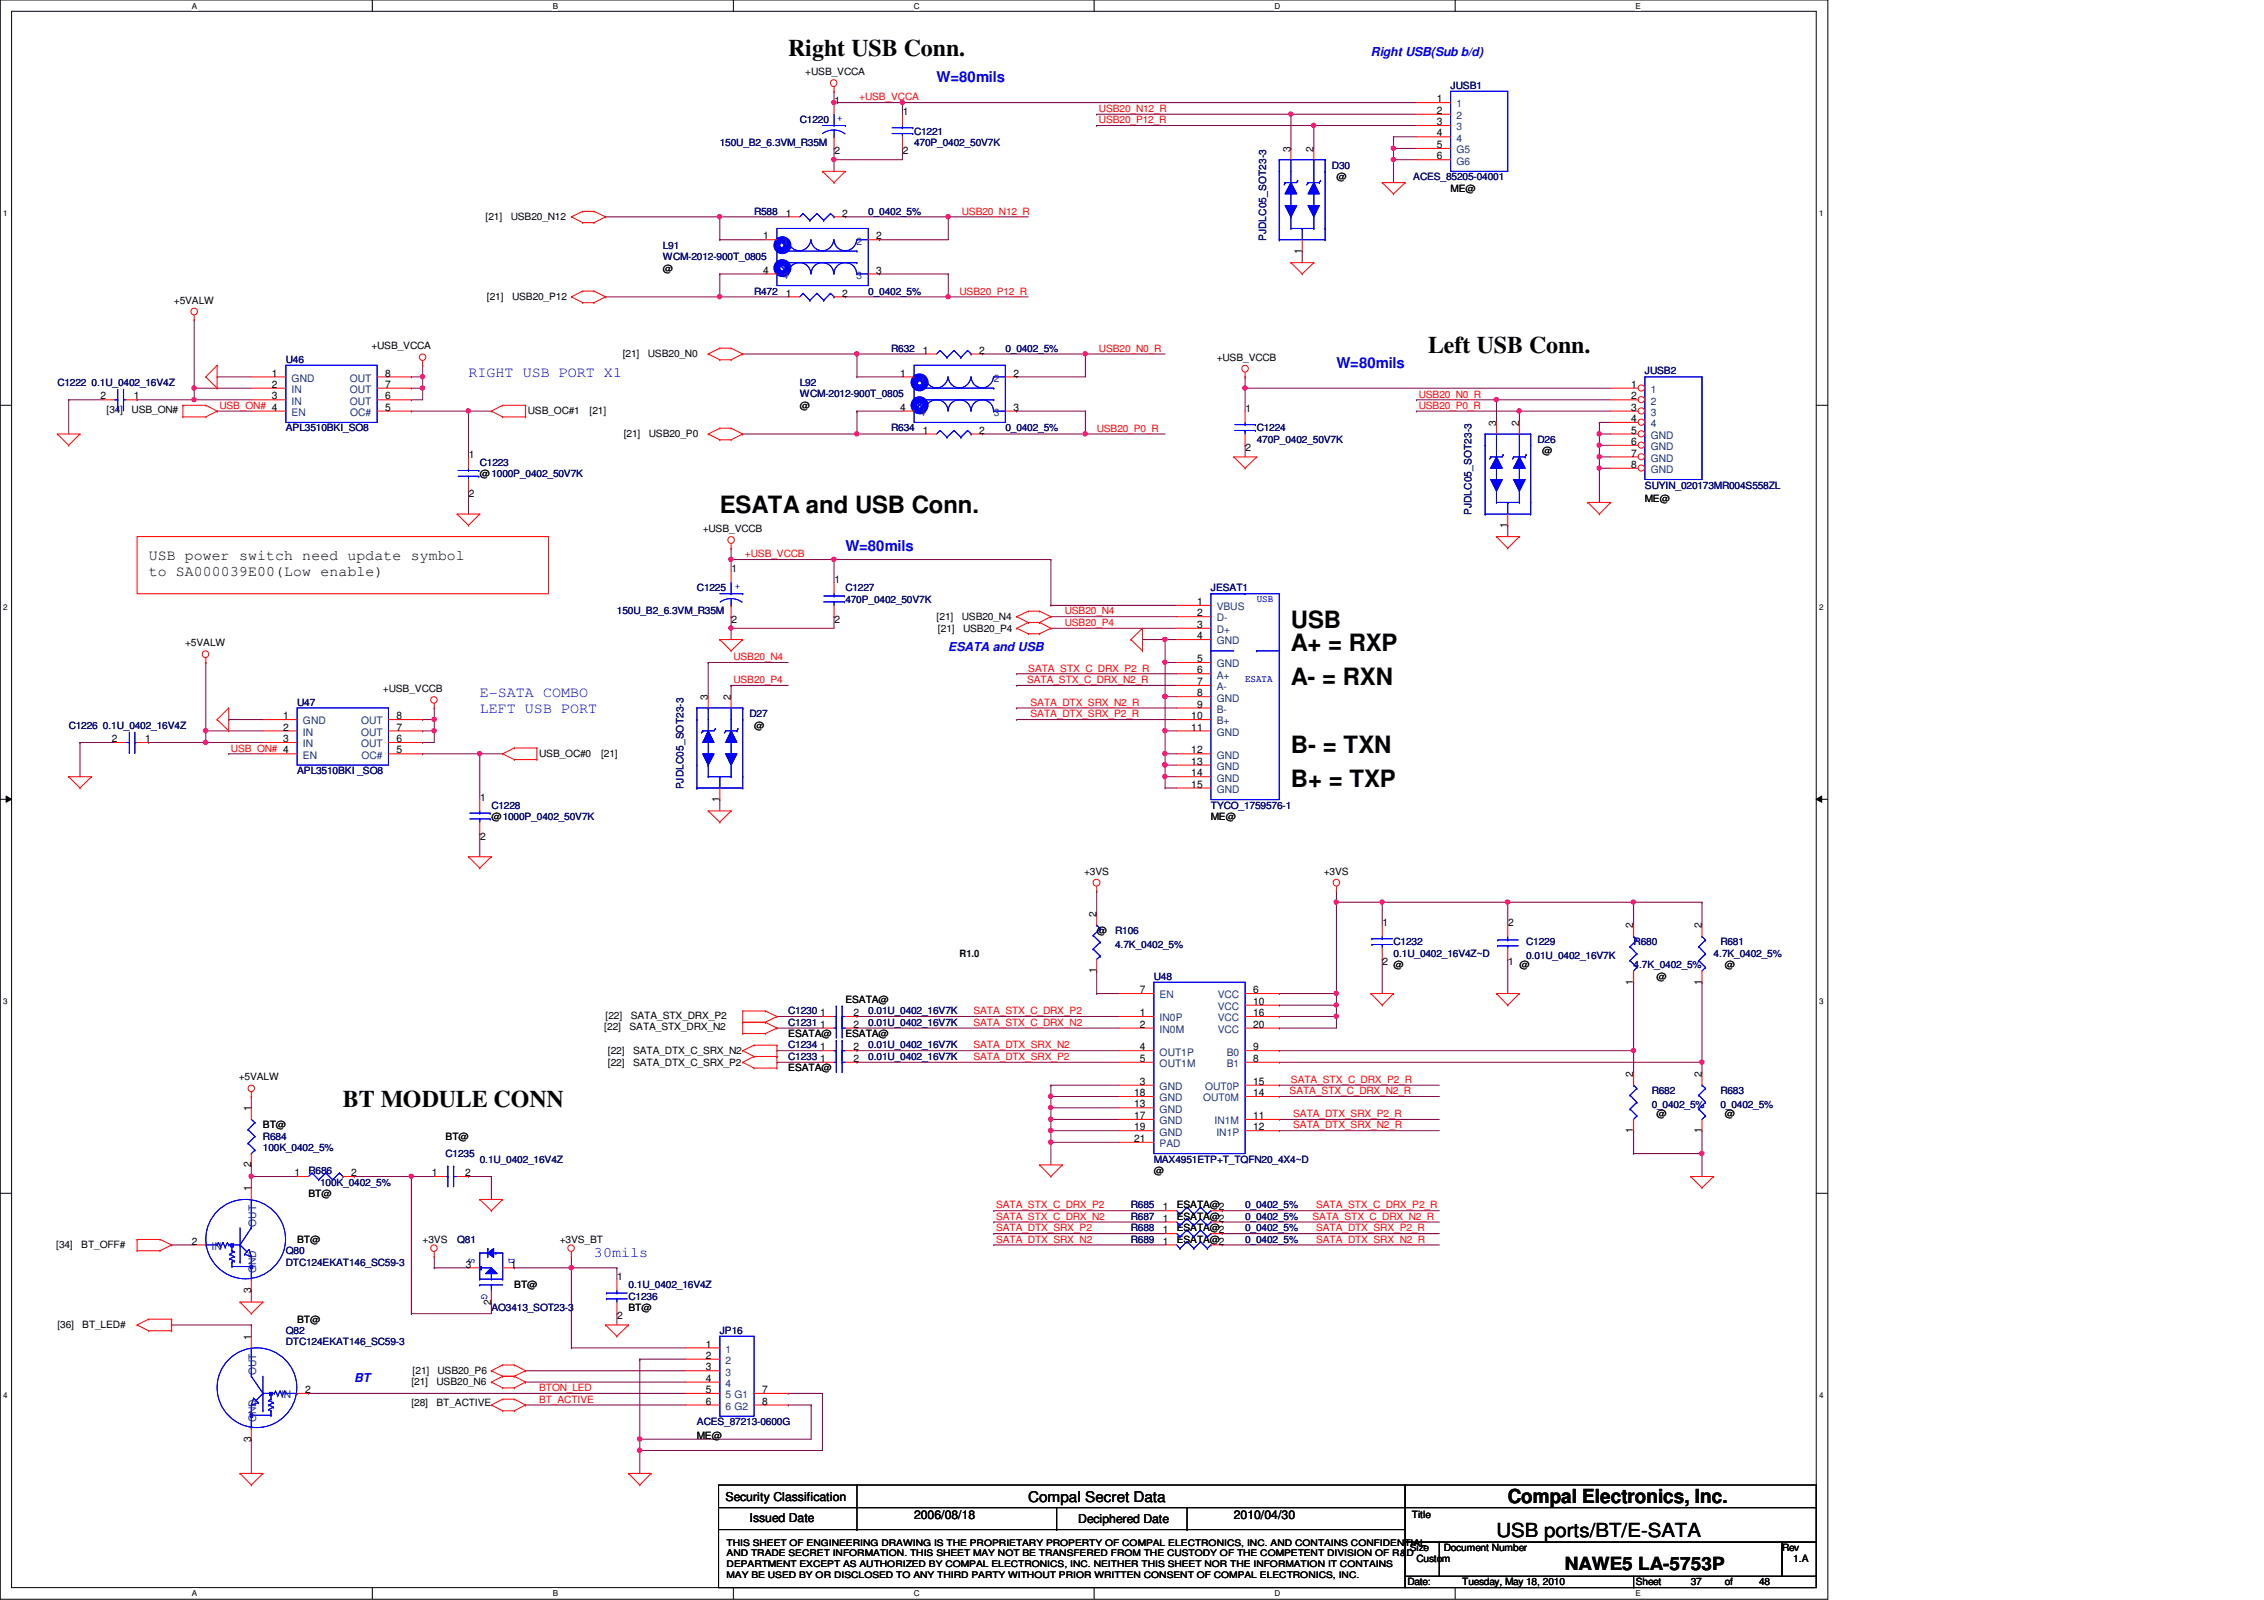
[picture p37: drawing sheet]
<svg xmlns="http://www.w3.org/2000/svg" width="297mm" height="210mm" viewBox="0 0 297 210" stroke-linecap="round" stroke-linejoin="round" font-family="sans-serif">
<defs><g id="words">
<g font-size="3.1">
<text x="103.4" y="7.4">Right USB Conn.</text>
<text x="187.4" y="46.3">Left USB Conn.</text>
<text x="94.4" y="67.4">ESATA and USB Conn.</text>
<text x="169.4" y="82.3">USB</text>
<text x="169.4" y="85.3">A+ = RXP</text>
<text x="169.4" y="89.8">A- = RXN</text>
<text x="169.4" y="98.8">B- = TXN</text>
<text x="169.4" y="103.3">B+ = TXP</text>
<text x="45" y="145.2">BT MODULE CONN</text>
</g>
<g font-size="2.5">
<text x="197.8" y="197.2">Compal Electronics, Inc.</text>
<text x="196.3" y="201.6">USB ports/BT/E-SATA</text>
</g>
<text font-size="2.4" x="205.3" y="206">NAWE5 LA-5753P</text>
<g font-size="1.9" fill="#00f">
<text x="122.9" y="10.8">W=80mils</text>
<text x="61.5" y="49.4">RIGHT USB PORT X1</text>
<text x="175.3" y="48.3">W=80mils</text>
<text x="110.9" y="72.2">W=80mils</text>
<text x="62.9" y="91.4">E-SATA COMBO</text>
<text x="62.9" y="93.5">LEFT USB PORT</text>
<text x="77.9" y="164.8">30mils</text>
</g>
<g font-size="1.9">
<text x="19.5" y="73.4">USB power switch need update symbol</text>
<text x="19.5" y="75.5">to SA000039E00(Low enable)</text>
<text x="134.9" y="197">Compal Secret Data</text>
</g>
<g font-size="1.6" fill="#00f">
<text x="179.9" y="7.4">Right USB(Sub b/d)</text>
<text x="124.4" y="85.3">ESATA and USB</text>
<text x="46.5" y="181.3">BT</text>
</g>
<g font-size="1.6">
<text x="95.2" y="196.8">Security Classification</text>
<text x="98.3" y="199.7">Issued Date</text>
<text x="119.9" y="199.2">2006/08/18</text>
<text x="141.5" y="199.9">Deciphered Date</text>
<text x="161.9" y="199.2">2010/04/30</text>
</g>
<g font-size="1.4">
<text x="109.5" y="13.6">1</text>
<text x="118.4" y="15.1">1</text>
<text x="188.5" y="13.4">1</text>
<text x="188.5" y="14.9">2</text>
<text x="188.5" y="16.4">3</text>
<text x="188.5" y="17.9">4</text>
<text x="109.5" y="20.2">2</text>
<text x="118.4" y="20.2">2</text>
<text x="169.3" y="19.9" transform="rotate(-90 169.3 19.9)">3</text>
<text x="172.3" y="19.9" transform="rotate(-90 172.3 19.9)">2</text>
<text x="188.5" y="19.4">5</text>
<text x="188.5" y="20.9">6</text>
<text x="103.1" y="28.4">1</text>
<text x="110.5" y="28.4">2</text>
<text x="100.1" y="31.4">1</text>
<text x="100.1" y="35.9">4</text>
<text x="115" y="31.4">2</text>
<text x="115" y="35.9">3</text>
<text x="170.8" y="33.3" transform="rotate(-90 170.8 33.3)">1</text>
<text x="103.1" y="38.9">1</text>
<text x="110.5" y="38.9">2</text>
<text x="121.1" y="46.4">1</text>
<text x="128.5" y="46.4">2</text>
<text x="13.2" y="52.4">2</text>
<text x="17.6" y="52.4">1</text>
<text x="35.7" y="49.4">1</text>
<text x="35.7" y="50.9">2</text>
<text x="35.7" y="52.4">3</text>
<text x="50.5" y="53.9">5</text>
<text x="50.5" y="52.4">6</text>
<text x="50.5" y="49.4">8</text>
<text x="50.5" y="50.9">7</text>
<text x="118.1" y="49.4">1</text>
<text x="118.1" y="53.9">4</text>
<text x="133" y="49.4">2</text>
<text x="133" y="53.9">3</text>
<text x="214" y="50.9">1</text>
<text x="214" y="52.4">2</text>
<text x="214" y="53.9">3</text>
<text x="121.1" y="56.9">1</text>
<text x="128.5" y="56.9">2</text>
<text x="163.4" y="54.1">1</text>
<text x="163.4" y="59.2">2</text>
<text x="196.3" y="55.9" transform="rotate(-90 196.3 55.9)">3</text>
<text x="199.3" y="55.9" transform="rotate(-90 199.3 55.9)">2</text>
<text x="214" y="55.4">4</text>
<text x="214" y="56.9">5</text>
<text x="214" y="58.4">6</text>
<text x="214" y="59.9">7</text>
<text x="61.5" y="60.1">1</text>
<text x="61.5" y="65.2">2</text>
<text x="214" y="61.4">8</text>
<text x="197.8" y="69.3" transform="rotate(-90 197.8 69.3)">1</text>
<text x="96" y="75.1">1</text>
<text x="109.5" y="76.5">1</text>
<text x="96" y="81.7">2</text>
<text x="109.5" y="81.7">2</text>
<text x="157.1" y="79.4">1</text>
<text x="157.1" y="80.9">2</text>
<text x="157.1" y="82.4">3</text>
<text x="157.1" y="83.9">4</text>
<text x="157.1" y="86.9">5</text>
<text x="157.1" y="88.3">6</text>
<text x="157.1" y="89.9">7</text>
<text x="37.2" y="94.4">1</text>
<text x="37.2" y="95.8">2</text>
<text x="52" y="94.4">8</text>
<text x="52" y="95.8">7</text>
<text x="92.9" y="91.8" transform="rotate(-90 92.9 91.8)">3</text>
<text x="95.9" y="91.8" transform="rotate(-90 95.9 91.8)">2</text>
<text x="156.3" y="94.4">10</text>
<text x="156.3" y="95.8">11</text>
<text x="157.1" y="91.4">8</text>
<text x="157.1" y="92.8">9</text>
<text x="14.7" y="97.4">2</text>
<text x="19" y="97.4">1</text>
<text x="37.2" y="97.4">3</text>
<text x="52" y="98.8">5</text>
<text x="52" y="97.4">6</text>
<text x="156.3" y="98.8">12</text>
<text x="156.3" y="100.3">13</text>
<text x="156.3" y="101.9">14</text>
<text x="63" y="105">1</text>
<text x="94.4" y="105.2" transform="rotate(-90 94.4 105.2)">1</text>
<text x="156.3" y="103.3">15</text>
<text x="63" y="110.2">2</text>
<text x="143.8" y="120.3" transform="rotate(-90 143.8 120.3)">2</text>
<text x="181.4" y="121.5">1</text>
<text x="197.9" y="121.5">2</text>
<text x="214.3" y="121.8" transform="rotate(-90 214.3 121.8)">2</text>
<text x="223.3" y="121.8" transform="rotate(-90 223.3 121.8)">2</text>
<text x="143.8" y="127.7" transform="rotate(-90 143.8 127.7)">1</text>
<text x="149.6" y="130.3">7</text>
<text x="164.4" y="130.3">6</text>
<text x="164.4" y="131.8">10</text>
<text x="181.4" y="126.7">2</text>
<text x="197.9" y="126.7">1</text>
<text x="214.3" y="129.2" transform="rotate(-90 214.3 129.2)">1</text>
<text x="223.3" y="129.2" transform="rotate(-90 223.3 129.2)">1</text>
<text x="107.6" y="133.3">1</text>
<text x="107.6" y="134.8">1</text>
<text x="107.6" y="137.8">1</text>
<text x="112" y="133.3">2</text>
<text x="112" y="134.8">2</text>
<text x="112" y="137.8">2</text>
<text x="149.6" y="133.3">1</text>
<text x="149.6" y="134.8">2</text>
<text x="149.6" y="137.8">4</text>
<text x="164.4" y="134.8">20</text>
<text x="164.4" y="137.8">9</text>
<text x="164.4" y="133.3">16</text>
<text x="107.6" y="139.3">1</text>
<text x="112" y="139.3">2</text>
<text x="148.8" y="143.8">18</text>
<text x="149.6" y="139.3">5</text>
<text x="149.6" y="142.3">3</text>
<text x="164.4" y="139.3">8</text>
<text x="164.4" y="143.8">14</text>
<text x="164.4" y="142.3">15</text>
<text x="214.3" y="141.3" transform="rotate(-90 214.3 141.3)">2</text>
<text x="223.3" y="141.3" transform="rotate(-90 223.3 141.3)">2</text>
<text x="32.9" y="145.8" transform="rotate(-90 32.9 145.8)">1</text>
<text x="148.8" y="148.3">19</text>
<text x="148.8" y="146.8">17</text>
<text x="148.8" y="145.3">13</text>
<text x="148.8" y="149.8">21</text>
<text x="164.4" y="146.8">11</text>
<text x="164.4" y="148.3">12</text>
<text x="214.3" y="148.7" transform="rotate(-90 214.3 148.7)">1</text>
<text x="223.3" y="148.7" transform="rotate(-90 223.3 148.7)">1</text>
<text x="32.9" y="153.2" transform="rotate(-90 32.9 153.2)">2</text>
<text x="38.6" y="154.3">1</text>
<text x="46.1" y="154.3">2</text>
<text x="56.6" y="154.3">1</text>
<text x="61" y="154.3">2</text>
<text x="32.9" y="156.3" transform="rotate(-90 32.9 156.3)">1</text>
<text x="152.6" y="161.8">1</text>
<text x="152.6" y="158.8">1</text>
<text x="152.6" y="160.3">1</text>
<text x="25.2" y="163.3">2</text>
<text x="61.1" y="166.3">3</text>
<text x="67" y="166.3">1</text>
<text x="81" y="168">1</text>
<text x="152.6" y="163.3">1</text>
<text x="32.9" y="169.6" transform="rotate(-90 32.9 169.6)">3</text>
<text x="64.4" y="171.2" transform="rotate(-90 64.4 171.2)">2</text>
<text x="81" y="173.1">2</text>
<text x="32.9" y="175.8" transform="rotate(-90 32.9 175.8)">1</text>
<text x="92.6" y="176.8">1</text>
<text x="92.6" y="178.3">2</text>
<text x="92.6" y="179.8">3</text>
<text x="40" y="182.8">2</text>
<text x="92.6" y="181.3">4</text>
<text x="92.6" y="182.8">5</text>
<text x="92.6" y="184.3">6</text>
<text x="100" y="182.8">7</text>
<text x="100" y="184.3">8</text>
<text x="32.9" y="189.1" transform="rotate(-90 32.9 189.1)">3</text>
</g>
<g font-size="1.4" fill="#004080">
<text x="191.1" y="14.1">1</text>
<text x="191.1" y="15.6">2</text>
<text x="191.1" y="17.1">3</text>
<text x="191.1" y="20.1">G5</text>
<text x="191.1" y="21.6">G6</text>
<text x="191.1" y="18.6">4</text>
<text x="102.7" y="32.1">1</text>
<text x="112.4" y="32.1">2</text>
<text x="102.7" y="36.6">4</text>
<text x="112.4" y="36.6">3</text>
<text x="38.3" y="50.1">GND</text>
<text x="38.3" y="51.6">IN</text>
<text x="38.3" y="53.1">IN</text>
<text x="45.9" y="53.1">OUT</text>
<text x="45.9" y="50.1">OUT</text>
<text x="45.9" y="51.6">OUT</text>
<text x="120.7" y="50.1">1</text>
<text x="130.4" y="50.1">2</text>
<text x="216.6" y="51.6">1</text>
<text x="216.6" y="53.1">2</text>
<text x="38.3" y="54.6">EN</text>
<text x="45.9" y="54.6">OC#</text>
<text x="120.7" y="54.6">4</text>
<text x="130.4" y="54.6">3</text>
<text x="216.6" y="54.6">3</text>
<text x="216.6" y="56">4</text>
<text x="216.6" y="57.6">GND</text>
<text x="216.6" y="59.1">GND</text>
<text x="216.6" y="60.6">GND</text>
<text x="216.6" y="62.1">GND</text>
<text x="159.6" y="80.1">VBUS</text>
<text x="159.6" y="81.5">D-</text>
<text x="159.6" y="83.1">D+</text>
<text x="159.6" y="84.5">GND</text>
<text x="159.6" y="87.5">GND</text>
<text x="159.6" y="89">A+</text>
<text x="39.7" y="95">GND</text>
<text x="47.4" y="95">OUT</text>
<text x="159.6" y="90.6">A-</text>
<text x="159.6" y="92">GND</text>
<text x="159.6" y="93.5">B-</text>
<text x="159.6" y="95">B+</text>
<text x="39.7" y="96.5">IN</text>
<text x="39.7" y="98">IN</text>
<text x="39.7" y="99.5">EN</text>
<text x="47.4" y="98">OUT</text>
<text x="47.4" y="96.5">OUT</text>
<text x="47.4" y="99.5">OC#</text>
<text x="159.6" y="96.5">GND</text>
<text x="159.6" y="99.5">GND</text>
<text x="159.6" y="101">GND</text>
<text x="159.6" y="102.5">GND</text>
<text x="159.6" y="104">GND</text>
<text x="152.1" y="131">EN</text>
<text x="159.8" y="131">VCC</text>
<text x="152.1" y="134">IN0P</text>
<text x="152.1" y="135.5">IN0M</text>
<text x="159.8" y="135.5">VCC</text>
<text x="159.8" y="132.5">VCC</text>
<text x="159.8" y="134">VCC</text>
<text x="152.1" y="140">OUT1M</text>
<text x="152.1" y="143">GND</text>
<text x="152.1" y="138.5">OUT1P</text>
<text x="158.1" y="143">OUT0P</text>
<text x="160.9" y="140">B1</text>
<text x="160.9" y="138.5">B0</text>
<text x="152.1" y="149">GND</text>
<text x="152.1" y="147.5">GND</text>
<text x="152.1" y="144.5">GND</text>
<text x="152.1" y="146">GND</text>
<text x="157.9" y="144.5">OUT0M</text>
<text x="159.3" y="147.5">IN1M</text>
<text x="159.6" y="149">IN1P</text>
<text x="152.1" y="150.5">PAD</text>
<text x="33.6" y="161" transform="rotate(-90 33.6 161)">OUT</text>
<text x="27.8" y="164">IN</text>
<text x="33.6" y="167" transform="rotate(-90 33.6 167)">GND</text>
<text x="95.2" y="177.5">1</text>
<text x="95.2" y="178.9">2</text>
<text x="33.6" y="180.4" transform="rotate(-90 33.6 180.4)">OUT</text>
<text x="36.9" y="183.4">IN</text>
<text x="95.2" y="180.5">3</text>
<text x="95.2" y="181.9">4</text>
<text x="95.2" y="183.4">5 G1</text>
<text x="95.2" y="185">6 G2</text>
<text x="33.6" y="186.6" transform="rotate(-90 33.6 186.6)">GND</text>
</g>
<g font-size="1.3">
<text x="105.7" y="9.9">+USB_VCCA</text>
<text x="175.3" y="23.7">@</text>
<text x="63.7" y="28.9">[21]</text>
<text x="67" y="28.9">USB20_N12</text>
<text x="190.3" y="25.1">ME@</text>
<text x="86.9" y="35.6">@</text>
<text x="22.8" y="39.8">+5VALW</text>
<text x="63.9" y="39.4">[21]</text>
<text x="67.2" y="39.4">USB20_P12</text>
<text x="48.7" y="45.8">+USB_VCCA</text>
<text x="81.7" y="46.9">[21]</text>
<text x="85" y="46.9">USB20_N0</text>
<text x="159.6" y="47.3">+USB_VCCB</text>
<text x="104.9" y="53.6">@</text>
<text x="14" y="54.2">[34]</text>
<text x="17.3" y="54.2">USB_ON#</text>
<text x="69.3" y="54.4">USB_OC#1</text>
<text x="77.3" y="54.4">[21]</text>
<text x="81.8" y="57.4">[21]</text>
<text x="85.1" y="57.4">USB20_P0</text>
<text x="202.3" y="59.6">@</text>
<text x="62.9" y="62.6">@1000P_0402_50V7K</text>
<text x="215.8" y="65.9">ME@</text>
<text x="92.2" y="69.8">+USB_VCCB</text>
<text x="122.9" y="81.4">[21]</text>
<text x="123.1" y="82.8">[21]</text>
<text x="126.2" y="81.4">USB20_N4</text>
<text x="126.4" y="82.8">USB20_P4</text>
<text x="24.3" y="84.8">+5VALW</text>
<text x="50.2" y="90.8">+USB_VCCB</text>
<text x="98.9" y="95.6">@</text>
<text x="70.7" y="99.3">USB_OC#0</text>
<text x="78.9" y="99.3">[21]</text>
<text x="64.5" y="107.6">@1000P_0402_50V7K</text>
<text x="158.9" y="107.6">ME@</text>
<text x="142.2" y="114.8">+3VS</text>
<text x="173.7" y="114.8">+3VS</text>
<text x="125.9" y="125.6">R1.0</text>
<text x="143.9" y="122.6">@</text>
<text x="110.9" y="131.5">ESATA@</text>
<text x="182.8" y="127">@</text>
<text x="199.3" y="127">@</text>
<text x="217.3" y="128.6">@</text>
<text x="226.3" y="127">@</text>
<text x="79.3" y="135.1">[22]</text>
<text x="79.5" y="133.6">[22]</text>
<text x="82.6" y="135.1">SATA_STX_DRX_N2</text>
<text x="82.8" y="133.6">SATA_STX_DRX_P2</text>
<text x="103.4" y="136.1">ESATA@</text>
<text x="110.9" y="136.1">ESATA@</text>
<text x="31.3" y="141.7">+5VALW</text>
<text x="79.8" y="139.8">[22]</text>
<text x="79.8" y="138.3">[22]</text>
<text x="83.1" y="139.8">SATA_DTX_C_SRX_P2</text>
<text x="83.1" y="138.3">SATA_DTX_C_SRX_N2</text>
<text x="103.4" y="140.5">ESATA@</text>
<text x="34.5" y="148">BT@</text>
<text x="58.5" y="149.5">BT@</text>
<text x="217.3" y="146.5">@</text>
<text x="226.3" y="146.5">@</text>
<text x="151.4" y="154">@</text>
<text x="40.5" y="157">BT@</text>
<text x="154.4" y="161.5">ESATA@2</text>
<text x="154.4" y="158.5">ESATA@2</text>
<text x="154.4" y="160">ESATA@2</text>
<text x="7.4" y="163.8">[34]</text>
<text x="10.7" y="163.8">BT_OFF#</text>
<text x="39" y="163">BT@</text>
<text x="55.5" y="163">+3VS</text>
<text x="73.4" y="163">+3VS_BT</text>
<text x="154.4" y="163">ESATA@2</text>
<text x="39" y="173.5">BT@</text>
<text x="67.5" y="169">BT@</text>
<text x="82.5" y="172">BT@</text>
<text x="7.5" y="174.2">[36]</text>
<text x="10.8" y="174.2">BT_LED#</text>
<text x="54" y="184.4">[28]</text>
<text x="54" y="181.7">[21]</text>
<text x="54.1" y="180.3">[21]</text>
<text x="57.3" y="184.4">BT_ACTIVE</text>
<text x="57.3" y="181.7">USB20_N6</text>
<text x="57.4" y="180.3">USB20_P6</text>
<text x="91.4" y="188.8">ME@</text>
<text x="185" y="203.5">Size</text>
<text x="185.2" y="199.1">Title</text>
<text x="189.4" y="203.5">Document Number</text>
<text x="233.8" y="203.5">Rev</text>
<text x="184.7" y="208">Date:</text>
<text x="185.8" y="205">Custom</text>
<text x="191.9" y="208">Tuesday, May 18, 2010</text>
<text x="214.6" y="208">Sheet</text>
<text x="221.8" y="208">37</text>
<text x="226.3" y="208">of</text>
<text x="230.8" y="208">48</text>
<text x="235.3" y="205">1.A</text>
</g>
<g font-size="1.3" fill="#000080">
<text x="190.3" y="11.6">JUSB1</text>
<text x="104.9" y="16.2">C1220</text>
<text x="119.9" y="17.7">C1221</text>
<text x="94.4" y="19.1">150U_B2_6.3VM_R35M</text>
<text x="119.9" y="19.1">470P_0402_50V7K</text>
<text x="174.7" y="22.1">D30</text>
<text x="185.4" y="23.7">ACES_85205-04001</text>
<text x="98.9" y="28.2">R588</text>
<text x="113.9" y="28.2">0_0402_5%</text>
<text x="86.9" y="32.6">L91</text>
<text x="86.9" y="34.1">WCM-2012-900T_0805</text>
<text x="166.1" y="31.6" transform="rotate(-90 166.1 31.6)">PJDLC05_SOT23-3</text>
<text x="98.9" y="38.7">R472</text>
<text x="113.9" y="38.7">0_0402_5%</text>
<text x="37.5" y="47.6">U46</text>
<text x="116.9" y="46.1">R632</text>
<text x="131.9" y="46.1">0_0402_5%</text>
<text x="7.5" y="50.6">C1222 0.1U_0402_16V4Z</text>
<text x="104.9" y="50.6">L92</text>
<text x="104.9" y="52.1">WCM-2012-900T_0805</text>
<text x="215.8" y="49.1">JUSB2</text>
<text x="37.5" y="56.6">APL3510BKI_SO8</text>
<text x="116.9" y="56.6">R634</text>
<text x="131.9" y="56.6">0_0402_5%</text>
<text x="164.9" y="56.6">C1224</text>
<text x="164.9" y="58.1">470P_0402_50V7K</text>
<text x="201.7" y="58.1">D26</text>
<text x="62.9" y="61.1">C1223</text>
<text x="215.8" y="64.1">SUYIN_020173MR004S558ZL</text>
<text x="193.1" y="67.6" transform="rotate(-90 193.1 67.6)">PJDLC05_SOT23-3</text>
<text x="91.4" y="77.6">C1225</text>
<text x="110.9" y="77.6">C1227</text>
<text x="158.9" y="77.6">JESAT1</text>
<text x="80.9" y="80.6">150U_B2_6.3VM_R35M</text>
<text x="110.9" y="79.1">470P_0402_50V7K</text>
<text x="9" y="95.6">C1226 0.1U_0402_16V4Z</text>
<text x="39" y="92.6">U47</text>
<text x="98.3" y="94.1">D27</text>
<text x="39" y="101.6">APL3510BKI _SO8</text>
<text x="64.5" y="106.1">C1228</text>
<text x="89.7" y="103.5" transform="rotate(-90 89.7 103.5)">PJDLC05_SOT23-3</text>
<text x="158.9" y="106.1">TYCO_1759576-1</text>
<text x="146.3" y="122.6">R106</text>
<text x="146.3" y="124.3">4.7K_0402_5%</text>
<text x="182.8" y="124">C1232</text>
<text x="182.8" y="125.6">0.1U_0402_16V4Z~D</text>
<text x="200.2" y="124">C1229</text>
<text x="200.2" y="125.9">0.01U_0402_16V7K</text>
<text x="214.3" y="124">R680</text>
<text x="224.8" y="125.6">4.7K_0402_5%</text>
<text x="225.7" y="124">R681</text>
<text x="151.4" y="128.6">U48</text>
<text x="214.3" y="127">4.7K_0402_5%</text>
<text x="103.4" y="133.1">C1230</text>
<text x="103.4" y="134.5">C1231</text>
<text x="103.4" y="137.5">C1234</text>
<text x="113.9" y="133.1">0.01U_0402_16V7K</text>
<text x="113.9" y="134.5">0.01U_0402_16V7K</text>
<text x="113.9" y="137.5">0.01U_0402_16V7K</text>
<text x="103.4" y="139">C1233</text>
<text x="113.9" y="139">0.01U_0402_16V7K</text>
<text x="216.7" y="143.6">R682</text>
<text x="225.7" y="143.6">R683</text>
<text x="34.5" y="149.5">R684</text>
<text x="216.7" y="145.3">0_0402_5%</text>
<text x="225.7" y="145.3">0_0402_5%</text>
<text x="34.5" y="151">100K_0402_5%</text>
<text x="40.5" y="154">R686</text>
<text x="42" y="155.5">100K_0402_5%</text>
<text x="58.5" y="151.8">C1235</text>
<text x="62.9" y="152.5">0.1U_0402_16V4Z</text>
<text x="151.4" y="152.5">MAX4951ETP+T_TQFN20_4X4~D</text>
<text x="148.4" y="161.5">R688</text>
<text x="148.4" y="158.5">R685</text>
<text x="148.4" y="160">R687</text>
<text x="163.4" y="161.5">0_0402_5%</text>
<text x="163.4" y="158.5">0_0402_5%</text>
<text x="163.4" y="160">0_0402_5%</text>
<text x="37.5" y="164.5">Q80</text>
<text x="37.5" y="166">DTC124EKAT146_SC59-3</text>
<text x="60" y="163">Q81</text>
<text x="148.4" y="163">R689</text>
<text x="163.4" y="163">0_0402_5%</text>
<text x="64.5" y="172">AO3413_SOT23-3</text>
<text x="82.5" y="170.5">C1236</text>
<text x="82.5" y="169">0.1U_0402_16V4Z</text>
<text x="37.5" y="175">Q82</text>
<text x="37.5" y="176.5">DTC124EKAT146_SC59-3</text>
<text x="94.4" y="175">JP16</text>
<text x="91.4" y="187">ACES_87213-0600G</text>
</g>
<g font-size="1.3" fill="#00f">
<text x="109.9" y="15.9">+</text>
<text x="96.4" y="77.3">+</text>
<text x="164.9" y="79">USB</text>
<text x="163.4" y="89.5">ESATA</text>
<text x="61.5" y="165" transform="rotate(90 61.5 165)">S</text>
<text x="66.8" y="165" transform="rotate(90 66.8 165)">D</text>
<text x="63.2" y="169.8" transform="rotate(90 63.2 169.8)">G</text>
</g>
<g font-size="1.3" fill="#f00">
<text x="112.7" y="13.2">+USB_VCCA</text>
<text x="144.2" y="16.2">USB20_P12_R</text>
<text x="144.2" y="14.7">USB20_N12_R</text>
<text x="126.2" y="28.2">USB20_N12_R</text>
<text x="125.9" y="38.7">USB20_P12_R</text>
<text x="144.2" y="46.1">USB20_N0_R</text>
<text x="28.8" y="53.6">USB_ON# 4</text>
<text x="186.1" y="52.2">USB20_N0_R</text>
<text x="186.1" y="53.6">USB20_P0_R</text>
<text x="143.9" y="56.6">USB20_P0_R</text>
<text x="97.7" y="73.1">+USB_VCCB</text>
<text x="139.7" y="80.6">USB20_N4</text>
<text x="139.7" y="82.1">USB20_P4</text>
<text x="96.2" y="86.6">USB20_N4</text>
<text x="96.2" y="89.6">USB20_P4</text>
<text x="134.7" y="89.6">SATA_STX_C_DRX_N2_R</text>
<text x="134.9" y="88.1">SATA_STX_C_DRX_P2_R</text>
<text x="135.2" y="92.6">SATA_DTX_SRX_N2_R</text>
<text x="135.2" y="94.1">SATA_DTX_SRX_P2_R</text>
<text x="30.3" y="98.6">USB_ON# 4</text>
<text x="127.7" y="134.6">SATA_STX_C_DRX_N2</text>
<text x="127.7" y="133.1">SATA_STX_C_DRX_P2</text>
<text x="127.7" y="137.5">SATA_DTX_SRX_N2</text>
<text x="127.7" y="139.1">SATA_DTX_SRX_P2</text>
<text x="169.2" y="143.6">SATA_STX_C_DRX_N2_R</text>
<text x="169.4" y="142.1">SATA_STX_C_DRX_P2_R</text>
<text x="169.7" y="148">SATA_DTX_SRX_N2_R</text>
<text x="169.7" y="146.6">SATA_DTX_SRX_P2_R</text>
<text x="130.7" y="158.5">SATA_STX_C_DRX_P2</text>
<text x="130.7" y="160">SATA_STX_C_DRX_N2</text>
<text x="130.7" y="161.5">SATA_DTX_SRX_P2</text>
<text x="172.2" y="160">SATA_STX_C_DRX_N2_R</text>
<text x="172.7" y="158.5">SATA_STX_C_DRX_P2_R</text>
<text x="172.7" y="161.5">SATA_DTX_SRX_P2_R</text>
<text x="130.7" y="163">SATA_DTX_SRX_N2</text>
<text x="172.7" y="163">SATA_DTX_SRX_N2_R</text>
<text x="70.7" y="184">BT_ACTIVE</text>
<text x="70.7" y="182.5">BTON_LED</text>
</g>
<g font-size="1.2">
<text x="95.3" y="202.8">THIS SHEET OF ENGINEERING DRAWING IS THE PROPRIETARY PROPERTY OF COMPAL ELECTRONICS, INC. AND CONTAINS CONFIDENTIAL</text>
<text x="95.3" y="207">MAY BE USED BY OR DISCLOSED TO ANY THIRD PARTY WITHOUT PRIOR WRITTEN CONSENT OF COMPAL ELECTRONICS, INC.</text>
<text x="95.3" y="204.2">AND TRADE SECRET INFORMATION. THIS SHEET MAY NOT BE TRANSFERED FROM THE CUSTODY OF THE COMPETENT DIVISION OF R&amp;D</text>
<text x="95.3" y="205.6">DEPARTMENT EXCEPT AS AUTHORIZED BY COMPAL ELECTRONICS, INC. NEITHER THIS SHEET NOR THE INFORMATION IT CONTAINS</text>
</g>
<g font-size="1.1">
<text x="25.2" y="1.1">A</text>
<text x="72.5" y="1.1">B</text>
<text x="119.9" y="1.1">C</text>
<text x="167.2" y="1.1">D</text>
<text x="214.6" y="1.1">E</text>
<text x=".4" y="28.3">1</text>
<text x="238.7" y="28.3">1</text>
<text x=".4" y="80">2</text>
<text x="238.7" y="80">2</text>
<text x=".4" y="131.7">3</text>
<text x="238.7" y="131.7">3</text>
<text x=".4" y="183.3">4</text>
<text x="238.7" y="183.3">4</text>
<text x="25.2" y="209.4">A</text>
<text x="72.5" y="209.4">B</text>
<text x="119.9" y="209.4">C</text>
<text x="167.2" y="209.4">D</text>
<text x="214.6" y="209.4">E</text>
</g>
</g></defs>
<path d="M0 0h239.8v209.8h-239.8zM1.5 1.5h236.8v206.8h-236.8z" fill="none" stroke="#000" stroke-width=".13"/>
<g fill="#fff">
<path d="M25.2 .2h.7v1.2h-.7z"/>
<path d="M25.2 208.4h.7v1.2h-.7z"/>
</g>
<path d="M48.8 0v1.5M48.8 208.3v1.5" fill="none" stroke="#000" stroke-width=".13"/>
<g fill="#fff">
<path d="M72.5 .2h.7v1.2h-.7z"/>
<path d="M72.5 208.4h.7v1.2h-.7z"/>
</g>
<path d="M96.2 0v1.5M96.2 208.3v1.5" fill="none" stroke="#000" stroke-width=".13"/>
<g fill="#fff">
<path d="M119.9 .2h.7v1.2h-.7z"/>
<path d="M119.9 208.4h.7v1.2h-.7z"/>
</g>
<path d="M143.5 0v1.5M143.5 208.3v1.5" fill="none" stroke="#000" stroke-width=".13"/>
<g fill="#fff">
<path d="M167.2 .2h.8v1.2h-.8z"/>
<path d="M167.2 208.4h.8v1.2h-.8z"/>
</g>
<path d="M190.9 0v1.5M190.9 208.3v1.5" fill="none" stroke="#000" stroke-width=".13"/>
<g fill="#fff">
<path d="M214.6 .2h.7v1.2h-.7z"/>
<path d="M214.6 208.4h.7v1.2h-.7z"/>
<path d="M.4 27.3h.6v1.2h-.6z"/>
<path d="M238.7 27.3h.6v1.2h-.6z"/>
<path d="M.4 79h.6v1.2h-.6z"/>
<path d="M238.7 79h.6v1.2h-.6z"/>
</g>
<path d="M0 53.2h1.5M238.3 53.2h1.5" fill="none" stroke="#000" stroke-width=".13"/>
<g fill="#fff">
<path d="M.4 130.7h.6v1.2h-.6z"/>
<path d="M238.7 130.7h.6v1.2h-.6z"/>
</g>
<path d="M0 104.9h1.5M.8 104.4l.7 .5-.7 .3zM238.3 104.9l.7-.5v.8zM238.3 104.9h1.5" fill="none" stroke="#000" stroke-width=".13"/>
<path d="M.8 104.4l.7 .5-.7 .3zM238.3 104.9l.7-.5v.8z" fill="#000"/>
<g fill="#fff">
<path d="M.4 182.4h.6v1.2h-.6z"/>
<path d="M238.7 182.4h.6v1.2h-.6z"/>
</g>
<path d="M0 156.5h1.5M238.3 156.5h1.5" fill="none" stroke="#000" stroke-width=".13"/>
<g fill="none" stroke="#800040" stroke-width=".13">
<path d="M69 179.8h.1M69 179.8h21M83.9 178.3h.1M83.9 178.3h6.1M83.9 178.3v12M69 181.3h.1M69 184.3h.1M69 181.3h21M69 184.3h21M83.9 188.8h.1M83.9 190.3h.1M83.9 188.8h22.5"/>
<path d="M83.9 190.3h24"/>
</g>
<circle cx="83.9" cy="188.8" r=".29" fill="#f0f"/>
<circle cx="83.9" cy="188.8" r=".29" fill="none" stroke="#f0f" stroke-width=".13"/>
<path d="M182.8 19.5h.1M182.8 17.9h.1M182.8 19.5h3M182.8 17.9v1.6M182.8 21h.1M182.8 21h3M209.8 56.9h.1M209.8 56.9h1.5M209.8 56.9v1.5" fill="none" stroke="#800040" stroke-width=".13"/>
<circle cx="209.8" cy="56.9" r=".29" fill="#f0f"/>
<circle cx="209.8" cy="56.9" r=".29" fill="none" stroke="#f0f" stroke-width=".13"/>
<path d="M182.8 19.5h.1M182.8 19.5v1.5" fill="none" stroke="#800040" stroke-width=".13"/>
<circle cx="182.8" cy="19.4" r=".29" fill="#f0f"/>
<circle cx="182.8" cy="19.4" r=".29" fill="none" stroke="#f0f" stroke-width=".13"/>
<path d="M163.4 50.9h.1M163.4 49.4h.1M163.4 49.4v4.5M163.4 50.9h47.9M40.5 182.8h.1M40.5 182.8h49.5" fill="none" stroke="#800040" stroke-width=".13"/>
<circle cx="163.3" cy="50.9" r=".29" fill="#f0f"/>
<circle cx="163.3" cy="50.9" r=".29" fill="none" stroke="#f0f" stroke-width=".13"/>
<path d="M209.8 59.9h.1M209.8 59.9h1.5M209.8 61.4h.1M209.8 61.4h1.5" fill="none" stroke="#800040" stroke-width=".13"/>
<circle cx="209.8" cy="61.4" r=".29" fill="#f0f"/>
<circle cx="209.8" cy="61.4" r=".29" fill="none" stroke="#f0f" stroke-width=".13"/>
<path d="M109.4 21h.1M109.4 21h9M209.8 55.4h.1M209.8 58.4h.1M209.8 55.4h1.5M209.8 58.4h1.5M209.8 61.4h.1M209.8 61.4v4.5" fill="none" stroke="#800040" stroke-width=".13"/>
<circle cx="109.4" cy="20.9" r=".29" fill="#f0f"/>
<circle cx="109.4" cy="20.9" r=".29" fill="none" stroke="#f0f" stroke-width=".13"/>
<g fill="none" stroke="#800040" stroke-width=".13">
<path d="M109.4 19.5h.1M109.4 12h.1M109.4 12v1.5M109.4 19.5v3M118.4 13.5h.1M118.4 19.5h.1M118.4 13.5v1.5M118.4 19.5v1.5M109.4 21h.1M163.4 58.4h.1M163.4 58.4v1.5M209.8 55.4h.1"/>
<path d="M209.8 55.4v1.5M83.9 190.3h.1M83.9 190.3v3M106.4 184.3h.1M106.4 184.3v4.5"/>
</g>
<circle cx="83.9" cy="190.3" r=".29" fill="#f0f"/>
<circle cx="83.9" cy="190.3" r=".29" fill="none" stroke="#f0f" stroke-width=".13"/>
<g fill="none" stroke="#800040" stroke-width=".13">
<path d="M172.4 16.5h.1M172.4 16.5h13.4M197.8 68.9h.1M197.8 68.9v1.5M133.4 88.4h.1M133.4 89.9h.1M133.4 92.9h.1M133.4 94.4h.1M133.4 88.4h21M133.4 89.9h21M133.4 92.9h21M133.4 94.4h21"/>
<path d="M33 154.3h.1M33 152.8h.1M33 154.3h6M33 152.8v1.5M46.5 154.3h.1M46.5 154.3h7.5M103.4 182.8h.1M103.4 184.3h.1M103.4 182.8h4.5M103.4 184.3h3M107.9 182.8h.1M107.9 182.8v7.5"/>
</g>
<circle cx="172.3" cy="16.4" r=".29" fill="#f0f"/>
<circle cx="172.3" cy="16.4" r=".29" fill="none" stroke="#f0f" stroke-width=".13"/>
<path d="M169.4 15h.1M169.4 15h16.4" fill="none" stroke="#800040" stroke-width=".13"/>
<circle cx="169.3" cy="15" r=".29" fill="#f0f"/>
<circle cx="169.3" cy="15" r=".29" fill="none" stroke="#f0f" stroke-width=".13"/>
<path d="M54 49.4h.1M54 50.9h.1M54 52.5h.1M54 49.4h1.5M54 52.5h1.5M55.5 49.4h.1M55.5 49.4v1.5h-1.5" fill="none" stroke="#800040" stroke-width=".13"/>
<circle cx="55.4" cy="49.4" r=".29" fill="#f0f"/>
<circle cx="55.4" cy="49.4" r=".29" fill="none" stroke="#f0f" stroke-width=".13"/>
<path d="M18 52.5h.1M18 52.5h7.5M25.5 50.9h.1M25.5 50.9h7.5M55.5 47.9h.1M55.5 47.9v1.5M61.5 53.9h.1M61.5 53.9v6M61.5 64.4h.1M61.5 64.4v3" fill="none" stroke="#800040" stroke-width=".13"/>
<circle cx="25.4" cy="50.9" r=".29" fill="#f0f"/>
<circle cx="25.4" cy="50.9" r=".29" fill="none" stroke="#f0f" stroke-width=".13"/>
<path d="M25.5 52.5h.1M25.5 52.5h7.5M28.5 53.9h.1M28.5 53.9h4.5" fill="none" stroke="#800040" stroke-width=".13"/>
<circle cx="25.4" cy="52.4" r=".29" fill="#f0f"/>
<circle cx="25.4" cy="52.4" r=".29" fill="none" stroke="#f0f" stroke-width=".13"/>
<path d="M54 53.9h.1M54 53.9h7.5" fill="none" stroke="#800040" stroke-width=".13"/>
<circle cx="61.4" cy="53.9" r=".29" fill="#f0f"/>
<circle cx="61.4" cy="53.9" r=".29" fill="none" stroke="#f0f" stroke-width=".13"/>
<path d="M9 52.5h.1M9 52.5v4.4M9 52.5h4.5M25.5 50.9h.1M25.5 42h.1M25.5 42v10.5M28.5 49.4h.1M28.5 49.4h4.5M55.5 50.9h.1M55.5 50.9v1.6" fill="none" stroke="#800040" stroke-width=".13"/>
<circle cx="55.4" cy="50.9" r=".29" fill="#f0f"/>
<circle cx="55.4" cy="50.9" r=".29" fill="none" stroke="#f0f" stroke-width=".13"/>
<path d="M199.3 53.9h.1M199.3 53.9h12" fill="none" stroke="#800040" stroke-width=".13"/>
<circle cx="199.3" cy="53.9" r=".29" fill="#f0f"/>
<circle cx="199.3" cy="53.9" r=".29" fill="none" stroke="#f0f" stroke-width=".13"/>
<path d="M196.3 52.5h.1M196.3 52.5h15" fill="none" stroke="#800040" stroke-width=".13"/>
<circle cx="196.3" cy="52.4" r=".29" fill="#f0f"/>
<circle cx="196.3" cy="52.4" r=".29" fill="none" stroke="#f0f" stroke-width=".13"/>
<path d="M109.4 13.5h.1M109.4 13.5h9" fill="none" stroke="#800040" stroke-width=".13"/>
<circle cx="109.4" cy="13.4" r=".29" fill="#f0f"/>
<circle cx="109.4" cy="13.4" r=".29" fill="none" stroke="#f0f" stroke-width=".13"/>
<path d="M118.4 13.5h.1M118.4 13.5h67.4M61.5 53.9h.1M61.5 53.9h3" fill="none" stroke="#800040" stroke-width=".13"/>
<circle cx="118.4" cy="13.4" r=".29" fill="#f0f"/>
<circle cx="118.4" cy="13.4" r=".29" fill="none" stroke="#f0f" stroke-width=".13"/>
<path d="M137.9 73.4h.1M137.9 79.4h.1M137.9 73.4v6M137.9 79.4h16.5M137.9 80.9h.1M137.9 82.4h.1M137.9 80.9h16.5M137.9 82.4h16.5M152.9 83.9h.1M152.9 83.9h1.5" fill="none" stroke="#800040" stroke-width=".13"/>
<circle cx="152.8" cy="83.9" r=".29" fill="#f0f"/>
<circle cx="152.8" cy="83.9" r=".29" fill="none" stroke="#f0f" stroke-width=".13"/>
<path d="M152.9 86.9h.1M152.9 86.9v4.5" fill="none" stroke="#800040" stroke-width=".13"/>
<circle cx="152.8" cy="91.4" r=".29" fill="#f0f"/>
<circle cx="152.8" cy="91.4" r=".29" fill="none" stroke="#f0f" stroke-width=".13"/>
<path d="M152.9 91.4h.1M152.9 86.9h.1M152.9 91.4h1.5M152.9 86.9h1.5" fill="none" stroke="#800040" stroke-width=".13"/>
<circle cx="152.8" cy="86.9" r=".29" fill="#f0f"/>
<circle cx="152.8" cy="86.9" r=".29" fill="none" stroke="#f0f" stroke-width=".13"/>
<path d="M149.9 83.9h.1M149.9 83.9h3M152.9 91.4h.1M152.9 91.4v4.5" fill="none" stroke="#800040" stroke-width=".13"/>
<circle cx="152.8" cy="95.9" r=".29" fill="#f0f"/>
<circle cx="152.8" cy="95.9" r=".29" fill="none" stroke="#f0f" stroke-width=".13"/>
<circle cx="152.8" cy="91.4" r=".29" fill="#f0f"/>
<circle cx="152.8" cy="91.4" r=".29" fill="none" stroke="#f0f" stroke-width=".13"/>
<path d="M152.9 95.9h.1M152.9 98.9h.1M152.9 95.9v4.5M152.9 95.9h1.5M152.9 98.9h1.5M152.9 103.4h.1M152.9 101.9h.1M152.9 103.4h1.5M152.9 101.9h1.5" fill="none" stroke="#800040" stroke-width=".13"/>
<circle cx="152.8" cy="98.9" r=".29" fill="#f0f"/>
<circle cx="152.8" cy="98.9" r=".29" fill="none" stroke="#f0f" stroke-width=".13"/>
<path d="M152.9 100.4h.1M152.9 100.4h1.5" fill="none" stroke="#800040" stroke-width=".13"/>
<circle cx="152.8" cy="100.3" r=".29" fill="#f0f"/>
<circle cx="152.8" cy="100.3" r=".29" fill="none" stroke="#f0f" stroke-width=".13"/>
<path d="M152.9 101.9h.1M152.9 101.9v1.5" fill="none" stroke="#800040" stroke-width=".13"/>
<circle cx="152.8" cy="101.9" r=".29" fill="#f0f"/>
<circle cx="152.8" cy="101.9" r=".29" fill="none" stroke="#f0f" stroke-width=".13"/>
<path d="M152.9 100.4h.1M152.9 100.4v1.5" fill="none" stroke="#800040" stroke-width=".13"/>
<circle cx="152.8" cy="100.3" r=".29" fill="#f0f"/>
<circle cx="152.8" cy="100.3" r=".29" fill="none" stroke="#f0f" stroke-width=".13"/>
<path d="M95.9 82.4h.1M95.9 82.4h13.5M152.9 83.9h.1M152.9 83.9v3" fill="none" stroke="#800040" stroke-width=".13"/>
<circle cx="95.9" cy="82.4" r=".29" fill="#f0f"/>
<circle cx="95.9" cy="82.4" r=".29" fill="none" stroke="#f0f" stroke-width=".13"/>
<path d="M109.4 73.4h.1M109.4 73.4h28.5" fill="none" stroke="#800040" stroke-width=".13"/>
<circle cx="109.4" cy="73.4" r=".29" fill="#f0f"/>
<circle cx="109.4" cy="73.4" r=".29" fill="none" stroke="#f0f" stroke-width=".13"/>
<path d="M95.9 73.4h.1M95.9 73.4h13.5" fill="none" stroke="#800040" stroke-width=".13"/>
<circle cx="95.9" cy="73.4" r=".29" fill="#f0f"/>
<circle cx="95.9" cy="73.4" r=".29" fill="none" stroke="#f0f" stroke-width=".13"/>
<g fill="none" stroke="#800040" stroke-width=".13">
<path d="M182.8 17.9h.1M182.8 17.9h3M182.8 21h.1M182.8 21v3M95.9 73.4h.1M95.9 71.9h.1M95.9 71.9v3M109.4 73.4h.1M109.4 73.4v3M95.9 82.4h.1M95.9 80.9h.1M95.9 80.9v3"/>
<path d="M109.4 80.9h.1M109.4 80.9v1.5"/>
</g>
<circle cx="182.8" cy="20.9" r=".29" fill="#f0f"/>
<circle cx="182.8" cy="20.9" r=".29" fill="none" stroke="#f0f" stroke-width=".13"/>
<path d="M209.8 58.4h.1M209.8 58.4v1.5" fill="none" stroke="#800040" stroke-width=".13"/>
<circle cx="209.8" cy="58.4" r=".29" fill="#f0f"/>
<circle cx="209.8" cy="58.4" r=".29" fill="none" stroke="#f0f" stroke-width=".13"/>
<path d="M55.5 94.4h.1M55.5 97.4h.1M55.5 95.9h.1M55.5 94.4h1.5M55.5 97.4h1.5M57 94.4h.1M57 94.4v1.5h-1.5" fill="none" stroke="#800040" stroke-width=".13"/>
<circle cx="56.9" cy="94.4" r=".29" fill="#f0f"/>
<circle cx="56.9" cy="94.4" r=".29" fill="none" stroke="#f0f" stroke-width=".13"/>
<path d="M57 92.9h.1M57 92.9v1.5M62.9 98.9h.1M62.9 98.9v6" fill="none" stroke="#800040" stroke-width=".13"/>
<circle cx="62.9" cy="98.9" r=".29" fill="#f0f"/>
<circle cx="62.9" cy="98.9" r=".29" fill="none" stroke="#f0f" stroke-width=".13"/>
<path d="M27 86.9h.1M27 95.9h.1M27 86.9v9M27 95.9h7.5M30 98.9h.1M30 98.9h4.5M55.5 98.9h.1M55.5 98.9h7.4M62.9 109.4h.1M62.9 109.4v3" fill="none" stroke="#800040" stroke-width=".13"/>
<circle cx="27" cy="95.9" r=".29" fill="#f0f"/>
<circle cx="27" cy="95.9" r=".29" fill="none" stroke="#f0f" stroke-width=".13"/>
<path d="M27 97.4h.1M27 97.4h7.5" fill="none" stroke="#800040" stroke-width=".13"/>
<circle cx="27" cy="97.4" r=".29" fill="#f0f"/>
<circle cx="27" cy="97.4" r=".29" fill="none" stroke="#f0f" stroke-width=".13"/>
<path d="M19.5 97.4h.1M27 95.9h.1M27 95.9v1.5h-7.5M30 94.4h.1M30 94.4h4.5M57 95.9h.1M57 95.9v1.5" fill="none" stroke="#800040" stroke-width=".13"/>
<circle cx="56.9" cy="95.9" r=".29" fill="#f0f"/>
<circle cx="56.9" cy="95.9" r=".29" fill="none" stroke="#f0f" stroke-width=".13"/>
<g fill="none" stroke="#800040" stroke-width=".13">
<path d="M10.5 97.4h.1M10.5 97.4v4.5M10.5 97.4h4.5M62.9 98.9h.1M62.9 98.9h3.1M54 154.3h.1M54 154.3v18M22.5 173.8h.1M22.5 163.3h.1M22.5 173.8h10.5M22.5 163.3h3M33 169.3h.1"/>
<path d="M33 173.8h.1M33 169.3v1.5M33 173.8v1.5M54 172.3h.1M64.5 170.8h.1M64.5 170.8v1.5h-10.5M67.5 166.3h.1M67.5 166.3h13.4M75 166.3h.1M75 176.8h.1M75 164.8h.1M75 176.8h15"/>
<path d="M75 164.8v12M80.9 166.3h.1M80.9 166.3v1.5"/>
</g>
<circle cx="74.9" cy="166.3" r=".29" fill="#f0f"/>
<circle cx="74.9" cy="166.3" r=".29" fill="none" stroke="#f0f" stroke-width=".13"/>
<path d="M54 154.3h.1M54 154.3h3" fill="none" stroke="#800040" stroke-width=".13"/>
<circle cx="53.9" cy="154.3" r=".29" fill="#f0f"/>
<circle cx="53.9" cy="154.3" r=".29" fill="none" stroke="#f0f" stroke-width=".13"/>
<path d="M33 154.3h.1M33 154.3v1.5M61.5 154.3h.1M61.5 154.3h3M64.5 154.3h.1M64.5 154.3v3.1M80.9 172.3h.1M80.9 172.3v1.5M33 188.8h.1M33 188.8v4.5" fill="none" stroke="#800040" stroke-width=".13"/>
<circle cx="32.9" cy="154.3" r=".29" fill="#f0f"/>
<circle cx="32.9" cy="154.3" r=".29" fill="none" stroke="#f0f" stroke-width=".13"/>
<path d="M209.8 59.9h.1M209.8 59.9v1.5M33 143.8h.1M33 143.8v1.5M57 166.3h.1M57 164.8h.1M57 166.3h4.5M57 164.8v1.5" fill="none" stroke="#800040" stroke-width=".13"/>
<circle cx="209.8" cy="59.9" r=".29" fill="#f0f"/>
<circle cx="209.8" cy="59.9" r=".29" fill="none" stroke="#f0f" stroke-width=".13"/>
<g fill="none" stroke="#800040" stroke-width=".13">
<path d="M143.9 16.5h.1M143.9 15h.1M143.9 16.5h28.5M143.9 15h25.5v4.5M169.4 19.5h.1M172.4 16.5h.1M172.4 16.5v3M94.4 28.4h.1M94.4 28.4h9M110.9 28.4h.1M110.9 28.4h13.5M170.9 32.9h.1"/>
<path d="M170.9 32.9v1.6M185.8 52.5h.1M185.8 53.9h.1M185.8 52.5h10.5M185.8 53.9h13.5M196.3 52.5h.1M196.3 52.5v2.9M199.3 53.9h.1M199.3 53.9v1.5M92.9 86.9h.1M92.9 86.9v4.5M92.9 86.9h10.5"/>
<path d="M95.9 89.9h.1M95.9 89.9v1.5M95.9 89.9h7.5M94.4 104.9h.1M94.4 104.9v1.5"/>
</g>
<circle cx="94.4" cy="28.4" r=".29" fill="#f0f"/>
<circle cx="94.4" cy="28.4" r=".29" fill="none" stroke="#f0f" stroke-width=".13"/>
<path d="M94.4 28.4h.1M94.4 31.5h.1M94.4 28.4v3.1M94.4 31.5h6M115.4 31.5h.1M124.4 28.4h.1M124.4 28.4v3.1h-9" fill="none" stroke="#800040" stroke-width=".13"/>
<circle cx="124.4" cy="28.4" r=".29" fill="#f0f"/>
<circle cx="124.4" cy="28.4" r=".29" fill="none" stroke="#f0f" stroke-width=".13"/>
<path d="M94.4 35.9h.1M94.4 38.9h.1M94.4 38.9h9M94.4 35.9h6M94.4 35.9v3M110.9 38.9h.1M110.9 38.9h13.5M124.4 28.4h.1M124.4 28.4h10.5" fill="none" stroke="#800040" stroke-width=".13"/>
<circle cx="94.4" cy="38.9" r=".29" fill="#f0f"/>
<circle cx="94.4" cy="38.9" r=".29" fill="none" stroke="#f0f" stroke-width=".13"/>
<path d="M115.4 35.9h.1M115.4 35.9h9M124.4 35.9h.1M124.4 38.9h.1M124.4 35.9v3M124.4 38.9h10.5" fill="none" stroke="#800040" stroke-width=".13"/>
<circle cx="124.4" cy="38.9" r=".29" fill="#f0f"/>
<circle cx="124.4" cy="38.9" r=".29" fill="none" stroke="#f0f" stroke-width=".13"/>
<path d="M79.5 28.4h.1M79.5 38.9h.1M79.5 28.4h14.9M79.5 38.9h14.9M112.4 46.4h.1M112.4 46.4h9M128.9 46.4h.1M128.9 46.4h13.5" fill="none" stroke="#800040" stroke-width=".13"/>
<circle cx="112.4" cy="46.4" r=".29" fill="#f0f"/>
<circle cx="112.4" cy="46.4" r=".29" fill="none" stroke="#f0f" stroke-width=".13"/>
<path d="M112.4 46.4h.1M112.4 49.4h.1M112.4 46.4v3M112.4 49.4h6M133.4 49.4h.1M142.4 46.4h.1M142.4 46.4v3h-9" fill="none" stroke="#800040" stroke-width=".13"/>
<circle cx="142.4" cy="46.4" r=".29" fill="#f0f"/>
<circle cx="142.4" cy="46.4" r=".29" fill="none" stroke="#f0f" stroke-width=".13"/>
<path d="M112.4 53.9h.1M112.4 56.9h.1M112.4 56.9h9M112.4 53.9h6M112.4 53.9v3M128.9 56.9h.1M128.9 56.9h13.5M142.4 46.4h.1M142.4 46.4h10.5" fill="none" stroke="#800040" stroke-width=".13"/>
<circle cx="112.4" cy="56.9" r=".29" fill="#f0f"/>
<circle cx="112.4" cy="56.9" r=".29" fill="none" stroke="#f0f" stroke-width=".13"/>
<path d="M133.4 53.9h.1M133.4 53.9h9M142.4 53.9h.1M142.4 56.9h.1M142.4 53.9v3M142.4 56.9h10.5" fill="none" stroke="#800040" stroke-width=".13"/>
<circle cx="142.4" cy="56.9" r=".29" fill="#f0f"/>
<circle cx="142.4" cy="56.9" r=".29" fill="none" stroke="#f0f" stroke-width=".13"/>
<path d="M97.4 46.4h.1M97.4 56.9h.1M97.4 46.4h15M97.4 56.9h15M101.9 134.9h.1M101.9 134.9h6M112.4 134.9h.1M112.4 134.9h34.5M137.9 148.3h.1M137.9 148.3v1.6" fill="none" stroke="#800040" stroke-width=".13"/>
<circle cx="137.8" cy="148.3" r=".29" fill="#f0f"/>
<circle cx="137.8" cy="148.3" r=".29" fill="none" stroke="#f0f" stroke-width=".13"/>
<path d="M137.9 145.3h.1M137.9 145.3v1.6" fill="none" stroke="#800040" stroke-width=".13"/>
<circle cx="137.8" cy="145.3" r=".29" fill="#f0f"/>
<circle cx="137.8" cy="145.3" r=".29" fill="none" stroke="#f0f" stroke-width=".13"/>
<g fill="none" stroke="#800040" stroke-width=".13">
<path d="M101.9 133.3h.1M101.9 133.3h6M112.4 133.3h.1M112.4 133.3h34.5M160.4 158.8h.1M160.4 158.8h28.4M167.8 142.4h.1M167.8 143.8h.1M167.8 142.4h21M167.8 143.8h21M223.3 148.3h.1M223.3 151.3h.1"/>
<path d="M223.3 148.3v6M160.4 160.3h.1M160.4 163.3h.1M160.4 161.8h.1M160.4 160.3h28.4M160.4 163.3h28.4M160.4 161.8h28.4"/>
</g>
<circle cx="223.3" cy="151.3" r=".29" fill="#f0f"/>
<circle cx="223.3" cy="151.3" r=".29" fill="none" stroke="#f0f" stroke-width=".13"/>
<path d="M197.8 118.4h.1M197.8 118.4h16.5M214.3 118.4h.1M214.3 118.4v3" fill="none" stroke="#800040" stroke-width=".13"/>
<circle cx="214.3" cy="118.3" r=".29" fill="#f0f"/>
<circle cx="214.3" cy="118.3" r=".29" fill="none" stroke="#f0f" stroke-width=".13"/>
<path d="M214.3 118.4h.1M214.3 118.4h9M223.3 118.4h.1M223.3 118.4v3M214.3 128.9h.1M214.3 128.9v8.9" fill="none" stroke="#800040" stroke-width=".13"/>
<circle cx="214.3" cy="137.8" r=".29" fill="#f0f"/>
<circle cx="214.3" cy="137.8" r=".29" fill="none" stroke="#f0f" stroke-width=".13"/>
<path d="M167.8 137.8h.1M167.8 137.8h46.5M223.3 128.9h.1M223.3 128.9v10.5" fill="none" stroke="#800040" stroke-width=".13"/>
<circle cx="223.3" cy="139.3" r=".29" fill="#f0f"/>
<circle cx="223.3" cy="139.3" r=".29" fill="none" stroke="#f0f" stroke-width=".13"/>
<path d="M167.8 139.4h.1M167.8 130.3h.1M167.8 139.4h55.5M167.8 130.3h7.5M137.9 142.4h.1M137.9 143.8h.1M137.9 145.3h.1M137.9 146.9h.1M137.9 142.4h9M137.9 143.8h9M137.9 145.3h9M137.9 146.9h9" fill="none" stroke="#800040" stroke-width=".13"/>
<circle cx="137.8" cy="146.8" r=".29" fill="#f0f"/>
<circle cx="137.8" cy="146.8" r=".29" fill="none" stroke="#f0f" stroke-width=".13"/>
<path d="M137.9 148.3h.1M137.9 148.3h9" fill="none" stroke="#800040" stroke-width=".13"/>
<circle cx="137.8" cy="148.3" r=".29" fill="#f0f"/>
<circle cx="137.8" cy="148.3" r=".29" fill="none" stroke="#f0f" stroke-width=".13"/>
<path d="M167.8 134.9h.1M167.8 134.9h7.5M137.9 149.9h.1M137.9 149.9h9" fill="none" stroke="#800040" stroke-width=".13"/>
<circle cx="137.8" cy="149.8" r=".29" fill="#f0f"/>
<circle cx="137.8" cy="149.8" r=".29" fill="none" stroke="#f0f" stroke-width=".13"/>
<path d="M175.3 118.4h.1M175.3 118.4v11.9M167.8 131.9h.1M167.8 133.3h.1M167.8 131.9h7.5M167.8 133.3h7.5M214.3 137.8h.1M214.3 137.8v3M223.3 139.4h.1M223.3 139.4v1.4M130.4 158.8h.1M130.4 158.8h22.5" fill="none" stroke="#800040" stroke-width=".13"/>
<circle cx="175.3" cy="118.3" r=".29" fill="#f0f"/>
<circle cx="175.3" cy="118.3" r=".29" fill="none" stroke="#f0f" stroke-width=".13"/>
<path d="M175.3 131.9h.1M175.3 131.9v1.4" fill="none" stroke="#800040" stroke-width=".13"/>
<circle cx="175.3" cy="131.8" r=".29" fill="#f0f"/>
<circle cx="175.3" cy="131.8" r=".29" fill="none" stroke="#f0f" stroke-width=".13"/>
<path d="M175.3 133.3h.1M175.3 133.3v1.6" fill="none" stroke="#800040" stroke-width=".13"/>
<circle cx="175.3" cy="133.3" r=".29" fill="#f0f"/>
<circle cx="175.3" cy="133.3" r=".29" fill="none" stroke="#f0f" stroke-width=".13"/>
<path d="M137.9 149.9h.1M137.9 146.9h.1M137.9 143.8h.1M137.9 143.8v1.5M137.9 146.9v1.4M137.9 149.9v2.9" fill="none" stroke="#800040" stroke-width=".13"/>
<circle cx="137.8" cy="143.8" r=".29" fill="#f0f"/>
<circle cx="137.8" cy="143.8" r=".29" fill="none" stroke="#f0f" stroke-width=".13"/>
<path d="M175.3 118.4h.1M175.3 118.4h6.1M143.9 130.3h.1M143.9 130.3h3M137.9 142.4h.1M137.9 142.4v1.4M214.3 151.3h.1M214.3 148.3h.1M214.3 151.3h9M214.3 148.3v3" fill="none" stroke="#800040" stroke-width=".13"/>
<circle cx="181.3" cy="118.3" r=".29" fill="#f0f"/>
<circle cx="181.3" cy="118.3" r=".29" fill="none" stroke="#f0f" stroke-width=".13"/>
<path d="M181.4 118.4h.1M181.4 118.4h16.4M143.9 127.4h.1M143.9 127.4v2.9" fill="none" stroke="#800040" stroke-width=".13"/>
<circle cx="197.8" cy="118.3" r=".29" fill="#f0f"/>
<circle cx="197.8" cy="118.3" r=".29" fill="none" stroke="#f0f" stroke-width=".13"/>
<g fill="none" stroke="#800040" stroke-width=".13">
<path d="M175.3 116.9h.1M175.3 116.9v1.5M181.4 118.4h.1M181.4 118.4v3M197.8 118.4h.1M197.8 118.4v3M175.3 130.3h.1M175.3 130.3v1.6M181.4 125.9h.1M181.4 125.9v4.4M197.8 125.9h.1M197.8 125.9v4.4"/>
<path d="M130.4 160.3h.1M130.4 160.3h22.5"/>
</g>
<circle cx="175.3" cy="130.3" r=".29" fill="#f0f"/>
<circle cx="175.3" cy="130.3" r=".29" fill="none" stroke="#f0f" stroke-width=".13"/>
<g fill="none" stroke="#800040" stroke-width=".13">
<path d="M143.9 116.9h.1M143.9 116.9v3M101.9 139.4h.1M101.9 137.8h.1M101.9 139.4h6M101.9 137.8h6M112.4 139.4h.1M112.4 137.8h.1M112.4 139.4h34.5M112.4 137.8h34.5M167.8 148.3h.1M167.8 146.9h.1"/>
<path d="M167.8 148.3h21M167.8 146.9h21M130.4 163.3h.1M130.4 161.8h.1M130.4 163.3h22.5M130.4 161.8h22.5"/>
</g>
<g fill="none" stroke="#f00" stroke-width=".13">
<path d="M109.4 12h.1M109.4 11.4v.6M75 38.9h.1M75 28.4h.1M75 38.9l1.5 .8M75 28.4l1.5 .8M76.5 38.2h.1M76.5 39.7h.1M76.5 27.7h.1M76.5 29.2h.1M76.5 38.2l-1.5 .7M76.5 38.2h1.4"/>
<path d="M76.5 39.7h1.4M76.5 27.7l-1.5 .7M76.5 27.7h1.4M76.5 29.2h1.4M77.9 38.2h.1M77.9 39.7h.1M77.9 27.7h.1M77.9 29.2h.1M77.9 38.2l1.6 .7M77.9 27.7l1.6 .7M79.5 38.9h.1M79.5 28.4h.1"/>
<path d="M79.5 38.9l-1.6 .8M79.5 28.4l-1.6 .8M107.9 22.5h.1M107.9 22.5h3M107.9 22.5l1.5 1.5M109.4 24h.1M110.9 22.5h.1M110.9 22.5l-1.5 1.5M169.4 34.5h.1M169.4 34.5h3M169.4 34.5l1.5 1.4M170.9 35.9h.1"/>
<path d="M172.4 34.5h.1M172.4 34.5l-1.5 1.4M181.4 24h.1M181.4 24h3M181.4 24l1.4 1.4M182.8 25.4h.1M184.4 24h.1M184.4 24l-1.6 1.4M7.5 56.9h.1M7.5 56.9h3M7.5 56.9l1.5 1.5M9 58.4h.1"/>
<path d="M10.5 56.9h.1M10.5 56.9l-1.5 1.5M13.5 52.5h1.5M16.5 52.5h1.5M24 53.2h.1M24 54.7h.1M24 54.7h3M24 53.2h3M24 53.2v1.5M25.5 42h.1M25.5 41.4v.6M27 54.7h.1"/>
<path d="M27 53.2h.1M27 49.4h.1M27 53.2l1.5 .7M27 49.4l1.5 1.5M28.5 53.9h.1M28.5 50.9h.1M28.5 47.9h.1M28.5 53.9l-1.5 .8M28.5 47.9v3M28.5 47.9l-1.5 1.5M55.5 47.9h.1M55.5 47.3v.6"/>
<path d="M64.5 53.9h.1M64.5 53.9l1.5 .8M66 53.2h.1M66 54.7h.1M66 54.7h3M66 53.2h3M66 53.2l-1.5 .7M69 53.2h.1M69 54.7h.1M69 53.2v1.5M92.9 56.9h.1M92.9 46.4h.1"/>
<path d="M92.9 56.9l1.5 .8M92.9 46.4l1.5 .8M94.4 56.2h.1M94.4 57.7h.1M94.4 45.7h.1M94.4 47.2h.1M94.4 56.2l-1.5 .7M94.4 56.2h1.5M94.4 57.7h1.5M94.4 45.7l-1.5 .7M94.4 45.7h1.5M94.4 47.2h1.5"/>
<path d="M95.9 56.2h.1M95.9 57.7h.1M95.9 45.7h.1M95.9 47.2h.1M95.9 56.2l1.5 .7M95.9 45.7l1.5 .7M97.4 56.9h.1M97.4 46.4h.1M97.4 56.9l-1.5 .8M97.4 46.4l-1.5 .8M161.9 59.9h.1M161.9 59.9h3"/>
<path d="M161.9 59.9l1.5 1.5M163.4 49.4h.1M163.4 48.9v.5M164.9 59.9h.1M164.9 59.9l-1.5 1.5M18 70.4h54v7.5h-54zM60 67.4h.1M60 67.4h2.9M60 67.4l1.5 1.5M61.5 68.9h.1M62.9 67.4h.1M62.9 67.4l-1.4 1.5"/>
<path d="M95.9 71.9h.1M95.9 71.3v.6M163.4 61.4h.1M196.3 70.4h.1M196.3 70.4h3M196.3 70.4l1.5 1.5M197.8 71.9h.1M199.3 70.4h.1M199.3 70.4l-1.5 1.5M208.3 65.9h.1M208.3 65.9h3M208.3 65.9l1.5 1.5"/>
<path d="M209.8 67.4h.1M211.3 65.9h.1M211.3 65.9l-1.5 1.5M27 86.9h.1M27 86.3v.6M28.5 94.4h.1M28.5 94.4l1.5 1.5M30 95.9h.1M30 92.9h.1M30 92.9v3M30 92.9l-1.5 1.5M57 92.9h.1"/>
<path d="M57 92.3v.6M66 98.9h.1M66 98.9l1.5 .8M67.5 98.1h.1M67.5 99.7h.1M67.5 98.1l-1.5 .8M67.5 98.1h2.9M67.5 99.7h2.9M70.4 98.1h.1M70.4 99.7h.1M70.4 98.1v1.6M94.4 83.9h.1"/>
<path d="M94.4 83.9h3M94.4 83.9l1.5 1.5M95.9 85.4h.1M97.4 83.9h.1M97.4 83.9l-1.5 1.5M133.4 82.4h.1M133.4 80.9h.1M133.4 82.4l1.5 .7M133.4 80.9l1.5 .8M134.9 81.7h.1M134.9 83.1h.1M134.9 80.2h.1"/>
<path d="M134.9 81.7l-1.5 .7M134.9 81.7h1.5M134.9 83.1h1.5M134.9 80.2l-1.5 .7M134.9 80.2h1.5M136.4 81.7h.1M136.4 83.1h.1M136.4 80.2h.1M136.4 81.7l1.5 .7M136.4 80.2l1.5 .7M137.9 82.4h.1M137.9 80.9h.1"/>
<path d="M137.9 82.4l-1.5 .7M137.9 80.9l-1.5 .8M148.4 83.9h.1M148.4 83.9l1.5 1.5M149.9 82.4h.1M149.9 85.4h.1M149.9 82.4v3M149.9 82.4l-1.5 1.5M9 101.9h.1M9 101.9h3M9 101.9l1.5 1.5M10.5 103.4h.1"/>
<path d="M12 101.9h.1M12 101.9l-1.5 1.5M61.5 112.4h.1M61.5 112.4h3M61.5 112.4l1.4 1.5M62.9 113.9h.1M64.5 112.4h.1M64.5 112.4l-1.6 1.5M92.9 106.4h.1M92.9 106.4h3M92.9 106.4l1.5 1.5M94.4 107.9h.1"/>
<path d="M95.9 106.4h.1M95.9 106.4l-1.5 1.5M143.9 116.9h.1M143.9 116.3v.6M175.3 116.9h.1M175.3 116.3v.6M97.4 134.1h.1M97.4 135.6h.1M97.4 132.6h.1M97.4 139.4h.1M97.4 137.8h.1M97.4 135.6h3"/>
<path d="M97.4 134.1h3M97.4 132.6v3M97.4 132.6h3M97.4 139.4l1.5 .7M97.4 137.8l1.5 .8M98.9 138.6h.1M98.9 137.1h.1M98.9 138.6h3M98.9 138.6l-1.5 .8M98.9 137.1h3M98.9 137.1l-1.5 .7M100.4 135.6h.1"/>
<path d="M100.4 134.1h.1M100.4 132.6h.1M100.4 134.1l1.5 .8M100.4 132.6l1.5 .7M101.9 134.9h.1M101.9 133.3h.1M101.9 138.6h.1M101.9 137.1h.1M101.9 134.9l-1.5 .7M101.9 133.3l-1.5 .8M101.9 137.1v3M107.9 133.3h1.5"/>
<path d="M107.9 139.4h1.5M110.9 133.3h1.5M110.9 139.4h1.5M179.9 130.3h.1M179.9 130.3h2.9M179.9 130.3l1.5 1.6M181.4 131.9h.1M182.8 130.3h.1M182.8 130.3l-1.4 1.6M196.3 130.3h.1M196.3 130.3h3M196.3 130.3l1.5 1.6"/>
<path d="M197.8 131.9h.1M199.3 130.3h.1M199.3 130.3l-1.5 1.6M214.3 121.4v1.5M214.3 127.4v1.5M33 143.8h.1M33 143.3v.5M57 154.3h1.5M60 154.3h1.5M62.9 157.4h.1M62.9 157.4h3.1M62.9 157.4l1.6 1.4"/>
<path d="M64.5 158.8h.1M66 157.4h.1M66 157.4l-1.5 1.4M98.9 140.1h.1M98.9 140.1h3M101.9 140.1h.1M136.4 152.8h.1M136.4 152.8h3M136.4 152.8l1.5 1.5M137.9 154.3h.1M139.4 152.8h.1M139.4 152.8l-1.5 1.5"/>
<path d="M221.8 154.3h.1M221.8 154.3h3M221.8 154.3l1.5 1.5M223.3 155.8h.1M224.8 154.3h.1M224.8 154.3l-1.5 1.5M18 173.8h.1M18 164.1h.1M18 162.6h.1M18 173.8l1.5 .8M18 162.6h3M18 164.1h3"/>
<path d="M18 162.6v1.5M19.5 173.1h.1M19.5 174.6h.1M19.5 173.1l-1.5 .7M19.5 173.1h3M19.5 174.6h3M21 162.6h.1M21 164.1h.1M21 162.6l1.5 .7M22.5 173.1h.1M22.5 174.6h.1M22.5 163.3h.1"/>
<path d="M22.5 173.1v1.5M22.5 163.3l-1.5 .8M31.5 170.8h.1M31.5 170.8h3M31.5 170.8l1.5 1.5M33 172.3h.1M34.5 170.8h.1M34.5 170.8l-1.5 1.5M57 164.8h.1M57 164.2v.6M64.5 179.8h.1M64.5 179.8l1.5 .8"/>
<path d="M66 179.1h.1M66 179.1l-1.5 .7M66 179.1h1.5M67.5 179.1h.1M67.5 179.1l1.5 .7M69 179.8h.1M69 179.8l-1.5 .8M75 164.8h.1M75 164.2v.6M79.5 173.8h.1M79.5 173.8h3M79.5 173.8l1.4 1.5"/>
<path d="M80.9 175.3h.1M82.5 173.8h.1M82.5 173.8l-1.6 1.5M31.5 193.3h.1M31.5 193.3h3M31.5 193.3l1.5 1.5M33 194.8h.1M34.5 193.3h.1M34.5 193.3l-1.5 1.5M64.5 184.3h.1M64.5 181.3h.1M64.5 184.3l1.5 .8"/>
<path d="M64.5 181.3l1.5 .8M66 185.1h.1M66 183.6h.1M66 180.6h.1M66 182.1h.1M66 185.1h1.5M66 183.6h1.5M66 183.6l-1.5 .7M66 180.6l-1.5 .7M66 180.6h1.5M66 182.1h1.5M67.5 185.1h.1"/>
<path d="M67.5 183.6h.1M67.5 180.6h.1M67.5 182.1h.1M67.5 183.6l1.5 .7M67.5 180.6l1.5 .7M69 184.3h.1M69 181.3h.1M69 184.3l-1.5 .8M69 181.3l-1.5 .8M82.5 193.3h.1M82.5 193.3h2.9M82.5 193.3l1.4 1.5"/>
<path d="M83.9 194.8h.1M85.4 193.3h.1M85.4 193.3l-1.5 1.5"/>
<circle cx="109.4" cy="10.9" r=".44"/>
<circle cx="25.5" cy="40.9" r=".44"/>
<circle cx="55.4" cy="46.9" r=".43"/>
<circle cx="163.3" cy="48.4" r=".44"/>
<circle cx="95.9" cy="70.8" r=".44"/>
<circle cx="26.9" cy="85.8" r=".44"/>
<circle cx="56.9" cy="91.8" r=".43"/>
<circle cx="143.9" cy="115.8" r=".45"/>
<circle cx="175.3" cy="115.8" r=".44"/>
<circle cx="33" cy="142.8" r=".43"/>
<circle cx="56.9" cy="163.7" r=".43"/>
<circle cx="74.9" cy="163.7" r=".43"/>
</g>
<g fill="none" stroke="#000" stroke-width=".13">
<path d="M94.3 194.8h90.1v3h-90.1zM94.3 197.8h90.1v2.9h-90.1zM112.4 197.8h.1M112.4 194.8v5.9M138.6 197.8v2.9M155.7 197.8v2.9M184.4 194.8h53.9v3h-53.9zM184.4 197.8h53.9v4.5h-53.9zM94.3 200.7h90.1v7.6h-90.1zM112.4 200.7h.1M138.6 200.7h.1M155.7 200.7h.1"/>
<path d="M184.4 202.3h4.4v4.5h-4.4zM184.4 206.8h29.9v1.5h-29.9zM188.8 202.3h45v4.5h-45zM214.3 206.8h24v1.5h-24zM233.8 202.3h4.5v4.5h-4.5z"/>
</g>
<g fill="none" stroke="#00f" stroke-width=".13">
<path d="M15 52.5h.4M15.4 53.8h.1M15.4 52.5h.1M15.4 51.1v2.7M16.2 52.5h.1M16.2 53.8h.1M16.2 52.5h.3M16.2 51.1v2.7M109.4 133.3h.3M109.4 139.4h.3M109.7 133.3h.1M109.7 132h.1"/>
<path d="M109.7 139.4h.1M109.7 138h.1M109.7 132v2.7M109.7 138v2.7M110.5 132h.1M110.5 133.3h.1M110.5 138h.1M110.5 139.4h.1M110.5 133.3h.4M110.5 132v2.7M110.5 138v2.7M110.5 139.4h.4"/>
<path d="M213.9 126h.1M213.9 124.2h.1M213.9 126l.9 .9M213.9 124.2l.9 .9M214.3 122.9h.1M214.3 122.9l.5 .4M214.8 126.9h.1M214.8 125.1h.1M214.8 123.3h.1M214.8 126.9l-.5 .5M214.8 125.1l-.9 .9M214.8 123.3l-.9 .9"/>
<path d="M58.5 154.3h.3M58.8 154.3h.1M58.8 153h.1M58.8 153v2.7M59.5 153h.1M59.5 154.3h.1M59.5 154.3h.5M59.5 153v2.7"/>
</g>
<path d="M63.7 167.1l.8-.8 .7 .8z" fill="#00f"/>
<path d="M63.7 167.1l.8-.8 .7 .8z" fill="none" stroke="#00f" stroke-width=".13"/>
<path d="M64 164.4l.8-.6v1.2z" fill="#00f"/>
<g fill="none" stroke="#00f" stroke-width=".13">
<path d="M62.9 167.8h.1M62.9 166.3h.1M62.9 168.6h.1M62.9 164.4h.1M62.9 166.2h.1M62.9 167.8h3.1M62.9 164.4v3.4M62.9 166.3h1.6M62.9 168.6h3.1M62.9 164.4h1.1M62.9 166.5h.2M62.9 166.2h.2"/>
<path d="M63.1 166.5h.1M63.1 166.2h.1M63.1 166.2v.3M64 164.4l.8-.6v1.2zM64 164.4h.1M64 163.8h.1M64 163.8v1.2M64.5 166.3h.1M64.5 168.6h.1M64.5 167.8h.1M64.5 167.1v.7M64.5 168.6v.7"/>
<path d="M64.8 164.4h1.2M65.1 164.4h.1M66 167.8h.1M66 164.4h.1M66 164.4v3.4"/>
</g>
<path d="M63.7 167.1l.8-.8 .7 .8z" fill="#00f"/>
<path d="M63.7 167.1l.8-.8 .7 .8z" fill="none" stroke="#00f" stroke-width=".13"/>
<path d="M64 164.4l.8-.6v1.2z" fill="#00f"/>
<g fill="none" stroke="#00f" stroke-width=".13">
<path d="M117 17.5h2.8M117 16.8h2.8M118.4 16.8h.1M118.4 17.5h.1M118.4 16.5v.3M118.4 17.5v.4M119.8 17.5h.1M119.8 16.8h.1M62.9 167.8h.1M62.9 166.3h.1M62.9 168.6h.1M62.9 164.4h.1"/>
<path d="M62.9 166.2h.1M62.9 167.8h3.1M62.9 164.4v3.4M62.9 166.3h1.6M62.9 168.6h3.1M62.9 164.4h1.1M62.9 166.5h.2M62.9 166.2h.2M63.1 166.5h.1M63.1 166.2h.1M63.1 166.2v.3M64 164.4l.8-.6v1.2z"/>
<path d="M64 164.4h.1M64 163.8h.1M64 163.8v1.2M64.5 166.3h.1M64.5 168.6h.1M64.5 167.8h.1M64.5 167.1v.7M64.5 168.6v.7M64.8 164.4h1.2M65.1 164.4h.1M66 167.8h.1M66 164.4h.1"/>
<path d="M66 164.4v3.4"/>
</g>
<path d="M118.4 15v1.5M118.4 17.9v1.6M61.5 166.3h1.4M64.5 169.3v1.5M66 166.3h1.5" fill="none" stroke="#f00" stroke-width=".13"/>
<path d="M172.4 24l.7 1.4h-1.5z" fill="#00f"/>
<g fill="none" stroke="#00f" stroke-width=".13">
<path d="M167.8 22.5h.1M167.8 31.5h.1M167.8 22.5v5.9M167.8 21h6.1M167.8 31.5h6.1M169.4 24h.1M169.4 22.5v1.5M170.9 30h.1M170.9 30v1.5M172.4 24l.7 1.4h-1.5zM172.4 27h.1M172.4 24h.1"/>
<path d="M172.4 22.5v1.5M172.4 25.4v1.6M173.9 22.5h.1M173.9 21h.1M173.9 22.5v5.9"/>
</g>
<path d="M169.4 24l.7 1.4h-1.5z" fill="#00f"/>
<g fill="none" stroke="#00f" stroke-width=".13">
<path d="M168.6 24h.1M168.6 24l-.1 .3M169.4 24l.7 1.4h-1.5zM169.4 27h.1M169.4 25.4v1.6M170.3 23.7h.1M170.3 23.7l-.2 .3h-1.5M171.6 24h.1M171.6 24h1.5M171.6 24l-.2 .3M173.1 24h.1M173.3 23.7h.1"/>
<path d="M173.3 23.7l-.2 .3M173.9 30h.1M173.9 28.4v1.6"/>
</g>
<path d="M168.6 27h1.5l-.7 1.4z" fill="#00f"/>
<path d="M168.6 27h1.5l-.7 1.4z" fill="none" stroke="#00f" stroke-width=".13"/>
<path d="M171.6 27h1.5l-.7 1.4z" fill="#00f"/>
<g fill="none" stroke="#00f" stroke-width=".13">
<path d="M167.8 21h.1M167.8 31.5h.1M167.8 21v1.5M167.8 28.4v3.1M169.4 30h.1M169.4 28.4h.1M169.4 21h.1M169.4 30h3M169.4 21v1.5M169.4 28.4v1.6M170.9 30h.1M171.6 27h1.5l-.7 1.4z"/>
<path d="M172.4 30h.1M172.4 21h.1M172.4 21v1.5M172.4 28.4v1.6M173.9 21h.1M173.9 31.5h.1M173.9 21v1.5M173.9 30v1.5"/>
</g>
<path d="M172.4 24l.7 1.4h-1.5z" fill="#00f"/>
<g fill="none" stroke="#00f" stroke-width=".13">
<path d="M167.8 22.5h.1M167.8 31.5h.1M167.8 22.5v5.9M167.8 21h6.1M167.8 31.5h6.1M169.4 24h.1M169.4 22.5v1.5M170.9 30h.1M170.9 30v1.5M172.4 24l.7 1.4h-1.5zM172.4 27h.1M172.4 24h.1"/>
<path d="M172.4 22.5v1.5M172.4 25.4v1.6M173.9 22.5h.1M173.9 21h.1M173.9 22.5v5.9"/>
</g>
<path d="M169.4 24l.7 1.4h-1.5z" fill="#00f"/>
<g fill="none" stroke="#00f" stroke-width=".13">
<path d="M168.6 24h.1M168.6 24l-.1 .3M169.4 24l.7 1.4h-1.5zM169.4 27h.1M169.4 25.4v1.6M170.3 23.7h.1M170.3 23.7l-.2 .3h-1.5M171.6 24h.1M171.6 24h1.5M171.6 24l-.2 .3M173.1 24h.1M173.3 23.7h.1"/>
<path d="M173.3 23.7l-.2 .3M173.9 30h.1M173.9 28.4v1.6"/>
</g>
<path d="M168.6 27h1.5l-.7 1.4z" fill="#00f"/>
<path d="M168.6 27h1.5l-.7 1.4z" fill="none" stroke="#00f" stroke-width=".13"/>
<path d="M171.6 27h1.5l-.7 1.4z" fill="#00f"/>
<g fill="none" stroke="#00f" stroke-width=".13">
<path d="M190.3 12h7.5v10.5h-7.5zM167.8 21h.1M167.8 31.5h.1M167.8 21v1.5M167.8 28.4v3.1M169.4 30h.1M169.4 28.4h.1M169.4 21h.1M169.4 30h3M169.4 21v1.5M169.4 28.4v1.6M170.9 30h.1"/>
<path d="M171.6 27h1.5l-.7 1.4zM172.4 30h.1M172.4 21h.1M172.4 21v1.5M172.4 28.4v1.6M173.9 21h.1M173.9 31.5h.1M173.9 21v1.5M173.9 30v1.5M196.5 123.3h.1M196.5 124.1h.1M196.5 123.3h2.7"/>
<path d="M196.5 124.1h2.7M197.8 124.1h.1M197.8 123.3h.1M197.8 122.9v.4M197.8 124.1v.3"/>
</g>
<path d="M169.4 19.5v1.5M172.4 19.5v1.5M185.8 13.5h4.5M185.8 15h4.5M185.8 16.5h4.5M185.8 19.5h4.5M185.8 17.9h4.5M170.9 31.5v1.4M185.8 21h4.5M197.8 121.4v1.5M197.8 124.4v1.5" fill="none" stroke="#f00" stroke-width=".13"/>
<path d="M95.9 95.9l.8 1.5h-1.5z" fill="#00f"/>
<g fill="none" stroke="#00f" stroke-width=".13">
<path d="M91.4 94.4h.1M91.4 94.4v6M91.4 92.9h6M92.9 95.9h.1M92.9 94.4v1.5M95.9 95.9l.8 1.5h-1.5zM95.9 98.9h.1M95.9 95.9h.1M95.9 94.4v1.5M95.9 97.4v1.5M97.4 94.4h.1M97.4 92.9h.1"/>
<path d="M97.4 94.4v6M91.4 103.4h.1M91.4 103.4h6M94.4 101.9h.1M94.4 101.9v1.5"/>
</g>
<path d="M92.9 95.9l.8 1.5h-1.5z" fill="#00f"/>
<g fill="none" stroke="#00f" stroke-width=".13">
<path d="M92.2 95.9h.1M92.2 95.9l-.2 .3M92.9 95.9l.8 1.5h-1.5zM92.9 98.9h.1M92.9 97.4v1.5M93.8 95.6h.1M93.8 95.6l-.1 .3h-1.5M95.2 95.9h.1M95.2 95.9h1.5M95.2 95.9l-.2 .3M96.7 95.9h.1M96.8 95.6h.1"/>
<path d="M96.8 95.6l-.1 .3M97.4 101.9h.1M97.4 100.4v1.5"/>
</g>
<path d="M92.2 98.9h1.5l-.8 1.5z" fill="#00f"/>
<path d="M92.2 98.9h1.5l-.8 1.5z" fill="none" stroke="#00f" stroke-width=".13"/>
<path d="M95.2 98.9h1.5l-.8 1.5z" fill="#00f"/>
<g fill="none" stroke="#00f" stroke-width=".13">
<path d="M91.4 92.9h.1M91.4 92.9v1.5M92.9 92.9h.1M92.9 92.9v1.5M95.2 98.9h1.5l-.8 1.5zM95.9 92.9h.1M95.9 92.9v1.5M97.4 92.9h.1M97.4 92.9v1.5M91.4 103.4h.1M91.4 100.4v3M92.9 101.9h.1"/>
<path d="M92.9 100.4h.1M92.9 101.9h3M92.9 100.4v1.5M94.4 101.9h.1M95.9 101.9h.1M95.9 100.4v1.5M97.4 103.4h.1M97.4 101.9v1.5"/>
</g>
<path d="M95.9 95.9l.8 1.5h-1.5z" fill="#00f"/>
<g fill="none" stroke="#00f" stroke-width=".13">
<path d="M91.4 94.4h.1M91.4 94.4v6M91.4 92.9h6M92.9 95.9h.1M92.9 94.4v1.5M95.9 95.9l.8 1.5h-1.5zM95.9 98.9h.1M95.9 95.9h.1M95.9 94.4v1.5M95.9 97.4v1.5M97.4 94.4h.1M97.4 92.9h.1"/>
<path d="M97.4 94.4v6M91.4 103.4h.1M91.4 103.4h6M94.4 101.9h.1M94.4 101.9v1.5"/>
</g>
<path d="M92.9 95.9l.8 1.5h-1.5z" fill="#00f"/>
<g fill="none" stroke="#00f" stroke-width=".13">
<path d="M92.2 95.9h.1M92.2 95.9l-.2 .3M92.9 95.9l.8 1.5h-1.5zM92.9 98.9h.1M92.9 97.4v1.5M93.8 95.6h.1M93.8 95.6l-.1 .3h-1.5M95.2 95.9h.1M95.2 95.9h1.5M95.2 95.9l-.2 .3M96.7 95.9h.1M96.8 95.6h.1"/>
<path d="M96.8 95.6l-.1 .3M97.4 101.9h.1M97.4 100.4v1.5"/>
</g>
<path d="M92.2 98.9h1.5l-.8 1.5z" fill="#00f"/>
<path d="M92.2 98.9h1.5l-.8 1.5z" fill="none" stroke="#00f" stroke-width=".13"/>
<path d="M95.2 98.9h1.5l-.8 1.5z" fill="#00f"/>
<g fill="none" stroke="#00f" stroke-width=".13">
<path d="M107.9 16.5h3M109.4 16.5h.1M109.4 17.1a2.3 2.3 0 0 1 1.5 .5M109.4 17.1a2.57 2.57 0 0 0-1.5 .4M109.4 17.9h.1M109.4 15v1.5M109.4 17.1v.8M110.9 16.5h.1M101.9 31.5h1.5M101.9 35.9h1.5M103.4 31.5h.1M103.4 31.5a1.48 1.48 0 0 0 1.5 1.4 1.48 1.48 0 0 0 1.5-1.4"/>
<path d="M103.4 35.9h.1M103.4 35.9a1.48 1.48 0 0 1 1.5-1.4 1.48 1.48 0 0 1 1.5 1.4M103.4 32.9h9M103.4 34.5h9M105.4 28h.1M105.4 38.5h.1M105.4 28l-.5 .4M105.4 28l.9 .9M105.4 38.5l-.5 .4M105.4 38.5l.9 .9M106.3 28.9h.1M106.3 39.4h.1"/>
<path d="M106.4 31.5a1.48 1.48 0 0 0 1.5 1.4 1.48 1.48 0 0 0 1.5-1.4M106.4 35.9a1.48 1.48 0 0 1 1.5-1.4 1.48 1.48 0 0 1 1.5 1.4M107.2 28h.1M107.2 38.5h.1M107.2 28l-.9 .9M107.2 28l.9 .9M107.2 38.5l-.9 .9M107.2 38.5l.9 .9M108.1 28.9h.1M108.1 39.4h.1M109 28h.1M109 38.5h.1"/>
<path d="M109 28l-.9 .9M109 28l.4 .4M109 38.5l-.9 .9M109 38.5l.4 .4M109.4 28.4h.1M109.4 38.9h.1M109.4 31.5a1.48 1.48 0 0 0 1.5 1.4 1.48 1.48 0 0 0 1.5-1.4M109.4 35.9a1.48 1.48 0 0 1 1.5-1.4 1.48 1.48 0 0 1 1.5 1.4M112.4 31.5h.1M112.4 35.9h.1M112.4 32.9h.1M112.4 34.5h.1"/>
<path d="M112.4 31.5h1.5M112.4 35.9h1.5M123.4 46h.1M123.4 46l-.5 .4M123.4 46l.8 .9M124.2 46.9h.1M125.2 46h.1M125.2 46l-1 .9M125.2 46l.9 .9M126.1 46.9h.1M127 46h.1M127 46l-.9 .9"/>
<path d="M127 46l.4 .4M127.4 46.4h.1M162 56.5h2.7M162 55.7h2.7M163.4 55.7h.1M163.4 56.5h.1M163.4 55.4v.3M163.4 56.5v.4M164.7 56.5h.1M164.7 55.7h.1M60.1 62.5h2.7M60.1 61.7h2.7"/>
<path d="M61.5 61.7h.1M61.5 62.5h.1M61.5 61.4v.3M61.5 62.5v.4M62.8 62.5h.1M62.8 61.7h.1M94.4 77.9h3M95.9 77.9h.1M95.9 78.5a2.53 2.53 0 0 1 1.5 .5M95.9 78.5a2.34 2.34 0 0 0-1.4 .5M95.9 79.4h.1M95.9 76.4v1.5"/>
<path d="M95.9 78.5v.9M97.4 77.9h.1M108.1 79h2.7M108.1 78.2h2.7M109.4 78.2h.1M109.4 79h.1M109.4 77.9v.3M109.4 79v.4M110.8 79h.1M110.8 78.2h.1M91.4 92.9h.1M91.4 92.9v1.5"/>
<path d="M92.9 92.9h.1M92.9 92.9v1.5M95.2 98.9h1.5l-.8 1.5zM95.9 92.9h.1M95.9 92.9v1.5M97.4 92.9h.1M97.4 92.9v1.5M61.6 107.4h2.7M61.6 106.7h2.7M62.9 106.7h.1M62.9 107.4h.1M62.9 106.4v.3"/>
<path d="M62.9 107.4v.5M64.3 107.4h.1M64.3 106.7h.1M91.4 103.4h.1M91.4 100.4v3M92.9 101.9h.1M92.9 100.4h.1M92.9 101.9h3M92.9 100.4v1.5M94.4 101.9h.1M95.9 101.9h.1M95.9 100.4v1.5"/>
<path d="M97.4 103.4h.1M97.4 101.9v1.5M109.4 134.9h.3M109.7 134.9h.1M109.7 133.5h.1M109.7 133.5v2.7M110.5 133.5h.1M110.5 134.9h.1M110.5 134.9h.4M110.5 133.5v2.7M143.4 124.5h.1M143.4 122.7h.1"/>
<path d="M143.4 124.5l1 .9M143.4 122.7l1 .9M143.9 121.4h.1M143.9 121.4l.5 .4M144.4 125.4h.1M144.4 123.6h.1M144.4 121.8h.1M144.4 125.4l-.5 .5M144.4 123.6l-1 .9M144.4 121.8l-1 .9M32.6 148.2h.1M32.6 150h.1"/>
<path d="M32.6 148.2l.8 .9M32.6 150l.8 .9M33 151.3h.1M33 157.4v3.7M33 146.9l.4 .4M33.4 147.3h.1M33.4 149.1h.1M33.4 150.9h.1M33.4 147.3l-.8 .9M33.4 149.1l-.8 .9M33.4 150.9l-.4 .4M40.9 153.9h.1"/>
<path d="M40.9 153.9l-.4 .4M40.9 153.9l.9 .9M41.8 154.8h.1M42.8 153.9h.1M42.8 153.9l-1 .9M42.8 153.9l.8 .9M43.6 154.8h.1M44.5 153.9h.1M44.5 153.9l-.9 .9M44.5 153.9l.5 .4M45 154.3h.1M154.4 158.8l.4 .5"/>
<path d="M154.8 159.3h.1M155.7 158.4h.1M155.7 159.9h.1M155.7 158.4l-.9 .9M155.7 158.4l.9 .9M155.7 159.9l-.9 .9M155.7 159.9l.9 .9M156.6 159.3h.1M157.5 158.4h.1M157.5 159.9h.1M157.5 158.4l-.9 .9M157.5 158.4l.9 .9"/>
<path d="M157.5 159.9l-.9 .9M157.5 159.9l.9 .9M158.4 159.3h.1M158.9 158.8h.1M158.9 158.8l-.5 .5M222.9 145.5h.1M222.9 143.7h.1M222.9 145.5l.9 .9M222.9 143.7l.9 .9M223.3 142.4h.1M223.3 142.4l.5 .4M223.8 146.4h.1"/>
<path d="M223.8 144.6h.1M223.8 142.8h.1M223.8 146.4l-.5 .5M223.8 144.6l-.9 .9M223.8 142.8l-.9 .9M27 163.3h.1M27 163.3h1.5M28.5 163.3h.1M28.7 163h.1M28.7 163l.3 .6M28.7 163l-.2 .3M29 163.6h.1"/>
<path d="M29.2 163h.1M29.2 163l.3 .6M29.2 163l-.2 .6M29.5 163.6h.1M29.8 163h.1M29.8 163l.2 .3M29.8 163l-.3 .6M30 163.3h.1M30 163.3h1.5M30.1 164.5h.1M30.1 165.1h.1M30.1 164.5l.6 .3"/>
<path d="M30.1 165.1l.6 .3M30.3 163.2h.1M30.3 163.5h.1M30.3 163.5h.3M30.3 163.2h.3M30.3 163.2v.3M30.4 164.1h.1M30.4 165.6h.1M30.4 166.2h.1M30.4 163.3v.8M30.4 165.6v.6M30.4 164.1l.3 .1"/>
<path d="M30.4 166.2h2.6M30.6 163.5h.1M30.6 163.2h.1M30.6 163.2v.3M30.7 164.2h.1M30.7 164.8h.1M30.7 165.4h.1M30.7 164.2l-.6 .3M30.7 164.8l-.6 .3M30.7 165.4l-.3 .2M31.5 163.3h.1M31.5 165.6h.1"/>
<path d="M31.5 161.1v4.5M31.5 163.3l.9 .9M32.1 164.5h.1M32.1 164.5l.9 .3M32.4 164.2h.1M32.7 163.9h.1M32.7 163.9l.3 .9M32.7 163.9l-.6 .6M32.8 166h.1M32.8 166.3h.1M32.8 166v.3M32.8 166h.3"/>
<path d="M32.8 166.3h.3M33 161.1h.1M33 167.8h.1M33 166.2h.1M33 164.8h.1M33 164.8v3M33 176.8v3.8M33 161.1l-1.5 2.2M33.1 166h.1M33.1 166.3h.1M33.1 166v.3M79.6 170.4h.1"/>
<path d="M79.6 169.6h.1M79.6 170.4h2.7M79.6 169.6h2.7M80.9 169.6h.1M80.9 170.4h.1M80.9 169.3v.3M80.9 170.4v.4M94.4 175.3h4.5v10.5h-4.5zM154.4 163.3l.4 .5M154.4 161.8l.4 .5M154.4 160.3l.4 .5M154.8 163.8h.1"/>
<path d="M154.8 162.3h.1M154.8 160.8h.1M155.7 162.9h.1M155.7 161.4h.1M155.7 162.9l-.9 .9M155.7 162.9l.9 .9M155.7 161.4l-.9 .9M155.7 161.4l.9 .9M156.6 163.8h.1M156.6 162.3h.1M156.6 160.8h.1M157.5 162.9h.1"/>
<path d="M157.5 161.4h.1M157.5 162.9l-.9 .9M157.5 162.9l.9 .9M157.5 161.4l-.9 .9M157.5 161.4l.9 .9M158.4 163.8h.1M158.4 162.3h.1M158.4 160.8h.1M158.9 163.3h.1M158.9 161.8h.1M158.9 160.3h.1M158.9 163.3l-.5 .5"/>
<path d="M158.9 161.8l-.5 .5M158.9 160.3l-.5 .5M32.8 185.5h.1M32.8 185.8h.1M32.8 185.5h.3M32.8 185.5v.3M32.8 185.8h.3M33 180.6h.1M33 187.3h.1M33 185.7h.1M33 184.3h.1M33 184.3v3"/>
<path d="M33 180.6l1.5 2.2M33 185.7h2.6M33.1 185.5h.1M33.1 185.8h.1M33.1 185.5v.3M33.3 183.4h.1M33.3 183.4l-.3 .9M33.3 183.4l.6 .6M33.6 183.7h.1M33.9 184h.1M33.9 184l-.9 .3M34.5 182.8h.1"/>
<path d="M34.5 185.1h.1M34.5 180.6v4.5M34.5 182.8h1.5M34.5 182.8l-.9 .9M35.3 183.7h.1M35.3 184.3h.1M35.3 184.9h.1M35.3 183.7l.6 .3M35.3 184.3l.6 .3M35.3 184.9l.3 .2M35.4 183h.1M35.4 182.7h.1"/>
<path d="M35.4 183h.3M35.4 182.7v.3M35.4 182.7h.3M35.6 183.6h.1M35.6 185.1h.1M35.6 185.7h.1M35.6 182.8v.8M35.6 185.1v.6M35.6 183.6l-.3 .1M35.7 182.7h.1M35.7 183h.1M35.7 182.7v.3"/>
<path d="M35.9 184h.1M35.9 184.6h.1M35.9 184l-.6 .3M35.9 184.6l-.6 .3M36 182.8h.1M36.1 182.5h.1M36.1 182.5l-.1 .3M36.1 182.5l.3 .6M36.4 183.1h.1M36.7 182.5h.1M36.7 182.5l-.3 .6M36.7 182.5l.3 .6"/>
<path d="M37 183.1h.1M37.3 182.5h.1M37.3 182.5l-.3 .6M37.3 182.5l.2 .3M37.5 182.8h.1M37.5 182.8h1.5M39 182.8h.1"/>
<circle cx="32.2" cy="162.6" r="5.2"/>
<circle cx="33.7" cy="182" r="5.2"/>
</g>
<g fill="none" stroke="#f00" stroke-width=".13">
<path d="M109.4 13.5v1.5M109.4 17.9v1.6M103.4 28.4h1.5M103.4 38.9h1.5M109.4 28.4h1.5M109.4 38.9h1.5M61.5 59.9v1.5M121.4 46.4h1.5M127.4 46.4h1.5M163.4 53.9v1.5M163.4 56.9v1.5M61.5 62.9v1.5"/>
<path d="M95.9 74.9v1.5M95.9 79.4v1.5M109.4 76.4v1.5M109.4 79.4v1.5M92.9 91.4v1.5M95.9 91.4v1.5M62.9 104.9v1.5M62.9 107.9v1.5M94.4 103.4v1.5M143.9 119.9v1.5M107.9 134.9h1.5M110.9 134.9h1.5"/>
<path d="M143.9 125.9v1.5M33 145.3v1.6M33 151.3v1.5M33 155.8v1.6M39 154.3h1.5M45 154.3h1.5M152.9 158.8h1.5M158.9 158.8h1.5M223.3 140.8v1.6M223.3 146.9v1.4M25.5 163.3h1.5M33 167.8v1.5"/>
<path d="M33 175.3v1.5M80.9 167.8v1.5M80.9 170.8v1.5M90 176.8h4.4M90 178.3h4.4M90 179.8h4.4M152.9 163.3h1.5M152.9 161.8h1.5M152.9 160.3h1.5M158.9 163.3h1.5M158.9 161.8h1.5M158.9 160.3h1.5"/>
<path d="M33 187.3v1.5M39 182.8h1.5M90 181.3h4.4M90 182.8h4.4M90 184.3h4.4M98.9 182.8h4.5M98.9 184.3h4.5"/>
</g>
<circle cx="102.7" cy="32.2" r=".72" fill="#fff"/>
<circle cx="102.7" cy="32.2" r=".72" fill="#00f"/>
<circle cx="102.7" cy="32.2" r=".72" fill="none" stroke="#00f" stroke-width=".89"/>
<circle cx="102.7" cy="35.2" r=".72" fill="#fff"/>
<circle cx="102.7" cy="35.2" r=".72" fill="#00f"/>
<circle cx="102.7" cy="35.2" r=".72" fill="none" stroke="#00f" stroke-width=".89"/>
<g fill="none" stroke="#00f" stroke-width=".13">
<path d="M101.9 30h12v7.5h-12zM101.9 31.5h1.5M101.9 35.9h1.5M103.4 31.5h.1M103.4 31.5a1.48 1.48 0 0 0 1.5 1.4 1.48 1.48 0 0 0 1.5-1.4M103.4 35.9h.1M103.4 35.9a1.48 1.48 0 0 1 1.5-1.4 1.48 1.48 0 0 1 1.5 1.4M103.4 32.9h9M103.4 34.5h9M106.4 31.5a1.48 1.48 0 0 0 1.5 1.4 1.48 1.48 0 0 0 1.5-1.4M106.4 35.9a1.48 1.48 0 0 1 1.5-1.4 1.48 1.48 0 0 1 1.5 1.4M109.4 31.5a1.48 1.48 0 0 0 1.5 1.4 1.48 1.48 0 0 0 1.5-1.4"/>
<path d="M109.4 35.9a1.48 1.48 0 0 1 1.5-1.4 1.48 1.48 0 0 1 1.5 1.4M112.4 31.5h.1M112.4 35.9h.1M112.4 32.9h.1M112.4 34.5h.1M112.4 31.5h1.5M112.4 35.9h1.5"/>
</g>
<circle cx="102.7" cy="32.2" r=".72" fill="#fff"/>
<circle cx="102.7" cy="32.2" r=".72" fill="#00f"/>
<circle cx="102.7" cy="32.2" r=".72" fill="none" stroke="#00f" stroke-width=".89"/>
<circle cx="102.7" cy="35.2" r=".72" fill="#fff"/>
<circle cx="102.7" cy="35.2" r=".72" fill="#00f"/>
<circle cx="102.7" cy="35.2" r=".72" fill="none" stroke="#00f" stroke-width=".89"/>
<g fill="none" stroke="#00f" stroke-width=".13">
<path d="M101.9 30h12v7.5h-12zM222.9 126h.1M222.9 124.2h.1M222.9 126l.9 .9M222.9 124.2l.9 .9M223.3 122.9h.1M223.3 122.9l.5 .4M223.8 126.9h.1M223.8 125.1h.1M223.8 123.3h.1M223.8 126.9l-.5 .5M223.8 125.1l-.9 .9"/>
<path d="M223.8 123.3l-.9 .9"/>
</g>
<path d="M100.4 31.5h1.5M100.4 35.9h1.5M113.9 31.5h1.5M113.9 35.9h1.5M223.3 121.4v1.5M223.3 127.4v1.5" fill="none" stroke="#f00" stroke-width=".13"/>
<path d="M199.3 59.9l.8 1.5h-1.5z" fill="#00f"/>
<g fill="none" stroke="#00f" stroke-width=".13">
<path d="M194.9 58.4h.1M194.9 58.4v6M194.9 56.9h5.9M196.3 59.9h.1M196.3 58.4v1.5M199.3 59.9l.8 1.5h-1.5zM199.3 59.9h.1M199.3 58.4v1.5M200.8 58.4h.1M200.8 56.9h.1M200.8 58.4v6M194.9 67.4h.1"/>
<path d="M194.9 67.4h5.9M197.8 65.9h.1M197.8 65.9v1.5M199.3 62.9h.1M199.3 61.4v1.5"/>
</g>
<path d="M196.3 59.9l.8 1.5h-1.5z" fill="#00f"/>
<g fill="none" stroke="#00f" stroke-width=".13">
<path d="M195.6 59.9h.1M195.6 59.9l-.2 .3M196.3 59.9l.8 1.5h-1.5zM197.2 59.6h.1M197.2 59.6l-.1 .3h-1.5M198.6 59.9h.1M198.6 59.9h1.5M198.6 59.9l-.1 .3M200.1 59.9h.1M200.2 59.6h.1M200.2 59.6l-.1 .3M196.3 62.9h.1"/>
<path d="M196.3 61.4v1.5M200.8 65.9h.1M200.8 64.4v1.5"/>
</g>
<path d="M195.6 62.9h1.5l-.8 1.5z" fill="#00f"/>
<path d="M195.6 62.9h1.5l-.8 1.5z" fill="none" stroke="#00f" stroke-width=".13"/>
<path d="M198.6 62.9h1.5l-.8 1.5z" fill="#00f"/>
<g fill="none" stroke="#00f" stroke-width=".13">
<path d="M194.9 56.9h.1M194.9 56.9v1.5M196.3 56.9h.1M196.3 56.9v1.5M199.3 56.9h.1M199.3 56.9v1.5M200.8 56.9h.1M200.8 56.9v1.5M194.9 67.4h.1M194.9 64.4v3M196.3 65.9h.1M196.3 64.4h.1"/>
<path d="M196.3 65.9h3M196.3 64.4v1.5M197.8 65.9h.1M198.6 62.9h1.5l-.8 1.5zM199.3 65.9h.1M199.3 64.4v1.5M200.8 67.4h.1M200.8 65.9v1.5"/>
</g>
<path d="M199.3 59.9l.8 1.5h-1.5z" fill="#00f"/>
<g fill="none" stroke="#00f" stroke-width=".13">
<path d="M194.9 58.4h.1M194.9 58.4v6M194.9 56.9h5.9M196.3 59.9h.1M196.3 58.4v1.5M199.3 59.9l.8 1.5h-1.5zM199.3 59.9h.1M199.3 58.4v1.5M200.8 58.4h.1M200.8 56.9h.1M200.8 58.4v6M194.9 67.4h.1"/>
<path d="M194.9 67.4h5.9M197.8 65.9h.1M197.8 65.9v1.5M199.3 62.9h.1M199.3 61.4v1.5"/>
</g>
<path d="M196.3 59.9l.8 1.5h-1.5z" fill="#00f"/>
<g fill="none" stroke="#00f" stroke-width=".13">
<path d="M195.6 59.9h.1M195.6 59.9l-.2 .3M196.3 59.9l.8 1.5h-1.5zM197.2 59.6h.1M197.2 59.6l-.1 .3h-1.5M198.6 59.9h.1M198.6 59.9h1.5M198.6 59.9l-.1 .3M200.1 59.9h.1M200.2 59.6h.1M200.2 59.6l-.1 .3M196.3 62.9h.1"/>
<path d="M196.3 61.4v1.5M200.8 65.9h.1M200.8 64.4v1.5"/>
</g>
<path d="M195.6 62.9h1.5l-.8 1.5z" fill="#00f"/>
<path d="M195.6 62.9h1.5l-.8 1.5z" fill="none" stroke="#00f" stroke-width=".13"/>
<path d="M198.6 62.9h1.5l-.8 1.5z" fill="#00f"/>
<g fill="none" stroke="#00f" stroke-width=".13">
<path d="M119.9 49.4h1.5M119.9 53.9h1.5M121.4 49.4h.1M121.4 49.4a1.48 1.48 0 0 0 1.5 1.5 1.48 1.48 0 0 0 1.5-1.5M121.4 53.9h.1M121.4 53.9a1.48 1.48 0 0 1 1.5-1.4 1.48 1.48 0 0 1 1.5 1.4M121.4 50.9h9M121.4 52.5h9M124.4 49.4a1.48 1.48 0 0 0 1.5 1.5 1.48 1.48 0 0 0 1.5-1.5M124.4 53.9a1.48 1.48 0 0 1 1.5-1.4 1.48 1.48 0 0 1 1.5 1.4M127.4 49.4a1.46 1.46 0 0 0 1.5 1.5 1.46 1.46 0 0 0 1.4-1.5M127.4 53.9a1.46 1.46 0 0 1 1.5-1.4 1.46 1.46 0 0 1 1.4 1.4"/>
<path d="M130.4 49.4h.1M130.4 53.9h.1M130.4 50.9h.1M130.4 52.5h.1M130.4 49.4h1.5M130.4 53.9h1.5M194.9 56.9h.1M194.9 56.9v1.5M196.3 56.9h.1M196.3 56.9v1.5M199.3 56.9h.1M199.3 56.9v1.5"/>
<path d="M200.8 56.9h.1M200.8 56.9v1.5M194.9 67.4h.1M194.9 64.4v3M196.3 65.9h.1M196.3 64.4h.1M196.3 65.9h3M196.3 64.4v1.5M197.8 65.9h.1M198.6 62.9h1.5l-.8 1.5zM199.3 65.9h.1M199.3 64.4v1.5"/>
<path d="M200.8 67.4h.1M200.8 65.9v1.5M151.4 128.9h12v22.4h-12z"/>
</g>
<g fill="none" stroke="#f00" stroke-width=".13">
<path d="M196.3 55.4v1.5M199.3 55.4v1.5M197.8 67.4v1.5M146.9 133.3h4.5M146.9 134.9h4.5M146.9 139.4h4.5M146.9 130.3h4.5M146.9 137.8h4.5M163.4 133.3h4.4M163.4 134.9h4.4M163.4 139.4h4.4M163.4 130.3h4.4"/>
<path d="M163.4 137.8h4.4M163.4 131.9h4.4M146.9 148.3h4.5M146.9 146.9h4.5M146.9 143.8h4.5M146.9 145.3h4.5M146.9 142.4h4.5M146.9 149.9h4.5M163.4 148.3h4.4M163.4 146.9h4.4M163.4 143.8h4.4M163.4 142.4h4.4"/>
</g>
<circle cx="120.6" cy="50.2" r=".72" fill="#fff"/>
<circle cx="120.6" cy="50.2" r=".72" fill="#00f"/>
<circle cx="120.6" cy="50.2" r=".72" fill="none" stroke="#00f" stroke-width=".89"/>
<circle cx="120.6" cy="53.2" r=".72" fill="#fff"/>
<circle cx="120.6" cy="53.2" r=".72" fill="#00f"/>
<circle cx="120.6" cy="53.2" r=".72" fill="none" stroke="#00f" stroke-width=".89"/>
<g fill="none" stroke="#00f" stroke-width=".13">
<path d="M119.9 47.9h12v7.5h-12zM119.9 49.4h1.5M119.9 53.9h1.5M121.4 49.4h.1M121.4 49.4a1.48 1.48 0 0 0 1.5 1.5 1.48 1.48 0 0 0 1.5-1.5M121.4 53.9h.1M121.4 53.9a1.48 1.48 0 0 1 1.5-1.4 1.48 1.48 0 0 1 1.5 1.4M121.4 50.9h9M121.4 52.5h9M124.4 49.4a1.48 1.48 0 0 0 1.5 1.5 1.48 1.48 0 0 0 1.5-1.5M124.4 53.9a1.48 1.48 0 0 1 1.5-1.4 1.48 1.48 0 0 1 1.5 1.4M127.4 49.4a1.46 1.46 0 0 0 1.5 1.5 1.46 1.46 0 0 0 1.4-1.5"/>
<path d="M127.4 53.9a1.46 1.46 0 0 1 1.5-1.4 1.46 1.46 0 0 1 1.4 1.4M130.4 49.4h.1M130.4 53.9h.1M130.4 50.9h.1M130.4 52.5h.1M130.4 49.4h1.5M130.4 53.9h1.5"/>
</g>
<circle cx="120.6" cy="50.2" r=".72" fill="#fff"/>
<circle cx="120.6" cy="50.2" r=".72" fill="#00f"/>
<circle cx="120.6" cy="50.2" r=".72" fill="none" stroke="#00f" stroke-width=".89"/>
<circle cx="120.6" cy="53.2" r=".72" fill="#fff"/>
<circle cx="120.6" cy="53.2" r=".72" fill="#00f"/>
<circle cx="120.6" cy="53.2" r=".72" fill="none" stroke="#00f" stroke-width=".89"/>
<g fill="none" stroke="#00f" stroke-width=".13">
<path d="M119.9 47.9h12v7.5h-12zM123.4 56.5h.1M123.4 56.5l-.5 .4M123.4 56.5l.8 .9M124.2 57.4h.1M125.2 56.5h.1M125.2 56.5l-1 .9M125.2 56.5l.9 .9M126.1 57.4h.1M127 56.5h.1M127 56.5l-.9 .9M127 56.5l.4 .4"/>
<path d="M127.4 56.9h.1M215.8 49.4h7.5v13.5h-7.5zM16.5 97.4h.5M17 98.7h.1M17 97.4h.1M17 96.1v2.6M17.7 97.4h.1M17.7 98.7h.1M17.7 97.4h.3M17.7 96.1v2.6M109.4 137.8h.3M109.7 137.8h.1"/>
<path d="M109.7 136.5h.1M109.7 136.5v2.7M110.5 136.5h.1M110.5 137.8h.1M110.5 137.8h.4M110.5 136.5v2.7M180 123.9h.1M180 123.1h.1M180 123.9h2.7M180 123.1h2.7M181.4 123.1h.1M181.4 123.9h.1"/>
<path d="M181.4 122.9v.2M181.4 123.9v.5"/>
</g>
<path d="M118.4 49.4h1.5M118.4 53.9h1.5M121.4 56.9h1.5M127.4 56.9h1.5M131.9 49.4h1.5M131.9 53.9h1.5M15 97.4h1.5M18 97.4h1.5M107.9 137.8h1.5M110.9 137.8h1.5M181.4 121.4v1.5M181.4 124.4v1.5" fill="none" stroke="#f00" stroke-width=".13"/>
<circle cx="215.4" cy="50.9" r=".42" fill="#fff"/>
<g fill="none" stroke="#f00" stroke-width=".13">
<path d="M211.3 50.9h3.6"/>
<circle cx="215.4" cy="50.9" r=".42"/>
</g>
<circle cx="215.4" cy="52.4" r=".42" fill="#fff"/>
<g fill="none" stroke="#f00" stroke-width=".13">
<path d="M211.3 52.5h3.6"/>
<circle cx="215.4" cy="52.4" r=".42"/>
</g>
<circle cx="215.4" cy="53.9" r=".42" fill="#fff"/>
<g fill="none" stroke="#f00" stroke-width=".13">
<path d="M211.3 53.9h3.6"/>
<circle cx="215.4" cy="53.9" r=".42"/>
</g>
<circle cx="215.4" cy="55.4" r=".42" fill="#fff"/>
<g fill="none" stroke="#f00" stroke-width=".13">
<path d="M211.3 55.4h3.6"/>
<circle cx="215.4" cy="55.4" r=".42"/>
</g>
<circle cx="215.4" cy="56.9" r=".42" fill="#fff"/>
<g fill="none" stroke="#f00" stroke-width=".13">
<path d="M211.3 56.9h3.6"/>
<circle cx="215.4" cy="56.9" r=".42"/>
</g>
<circle cx="215.4" cy="58.4" r=".42" fill="#fff"/>
<g fill="none" stroke="#f00" stroke-width=".13">
<path d="M211.3 58.4h3.6"/>
<circle cx="215.4" cy="58.4" r=".42"/>
</g>
<circle cx="215.4" cy="59.9" r=".42" fill="#fff"/>
<g fill="none" stroke="#f00" stroke-width=".13">
<path d="M211.3 59.9h3.6"/>
<circle cx="215.4" cy="59.9" r=".42"/>
</g>
<circle cx="215.4" cy="61.4" r=".42" fill="#fff"/>
<g fill="none" stroke="#f00" stroke-width=".13">
<path d="M33 49.4h4.5M33 50.9h4.5M33 53.9h4.5M33 52.5h4.5M49.5 49.4h4.5M49.5 50.9h4.5M49.5 53.9h4.5M49.5 52.5h4.5M154.4 79.4h4.5M211.3 61.4h3.6M34.5 94.4h4.5M34.5 95.9h4.5"/>
<path d="M34.5 98.9h4.5M34.5 97.4h4.5M51 94.4h4.5M51 95.9h4.5M51 98.9h4.5M51 97.4h4.5M154.4 94.4h4.5M154.4 95.9h4.5M154.4 98.9h4.5M154.4 80.9h4.5M154.4 82.4h4.5M154.4 83.9h4.5"/>
<path d="M154.4 86.9h4.5M154.4 88.4h4.5M154.4 89.9h4.5M154.4 91.4h4.5M154.4 92.9h4.5M154.4 100.4h4.5M154.4 101.9h4.5M154.4 103.4h4.5M214.3 140.8v1.6M214.3 146.9v1.4"/>
<circle cx="215.4" cy="61.4" r=".42"/>
</g>
<g fill="none" stroke="#00f" stroke-width=".13">
<path d="M37.5 47.9h12v7.5h-12zM158.9 77.9h8.9v27h-8.9zM158.9 77.9h4.5M163.4 77.9h.1M39 92.9h12v7.5h-12zM158.9 85.4h.1M158.9 85.4h3M164.9 85.4h.1M164.9 85.4h2.9M213.9 145.5h.1M213.9 143.7h.1M213.9 145.5l.9 .9"/>
<path d="M213.9 143.7l.9 .9M214.3 142.4h.1M214.3 142.4l.5 .4M214.8 146.4h.1M214.8 144.6h.1M214.8 142.8h.1M214.8 146.4l-.5 .5M214.8 144.6l-.9 .9M214.8 142.8l-.9 .9"/>
</g>
<circle cx="83.9" cy="188.8" r=".29" fill="#f0f"/>
<circle cx="83.9" cy="188.8" r=".29" fill="none" stroke="#f0f" stroke-width=".13"/>
<circle cx="209.8" cy="56.9" r=".29" fill="#f0f"/>
<circle cx="209.8" cy="56.9" r=".29" fill="none" stroke="#f0f" stroke-width=".13"/>
<circle cx="182.8" cy="19.4" r=".29" fill="#f0f"/>
<circle cx="182.8" cy="19.4" r=".29" fill="none" stroke="#f0f" stroke-width=".13"/>
<circle cx="163.3" cy="50.9" r=".29" fill="#f0f"/>
<circle cx="163.3" cy="50.9" r=".29" fill="none" stroke="#f0f" stroke-width=".13"/>
<circle cx="209.8" cy="61.4" r=".29" fill="#f0f"/>
<circle cx="209.8" cy="61.4" r=".29" fill="none" stroke="#f0f" stroke-width=".13"/>
<circle cx="109.4" cy="20.9" r=".29" fill="#f0f"/>
<circle cx="109.4" cy="20.9" r=".29" fill="none" stroke="#f0f" stroke-width=".13"/>
<circle cx="83.9" cy="190.3" r=".29" fill="#f0f"/>
<circle cx="83.9" cy="190.3" r=".29" fill="none" stroke="#f0f" stroke-width=".13"/>
<circle cx="172.3" cy="16.4" r=".29" fill="#f0f"/>
<circle cx="172.3" cy="16.4" r=".29" fill="none" stroke="#f0f" stroke-width=".13"/>
<circle cx="169.3" cy="15" r=".29" fill="#f0f"/>
<circle cx="169.3" cy="15" r=".29" fill="none" stroke="#f0f" stroke-width=".13"/>
<circle cx="55.4" cy="49.4" r=".29" fill="#f0f"/>
<circle cx="55.4" cy="49.4" r=".29" fill="none" stroke="#f0f" stroke-width=".13"/>
<circle cx="25.4" cy="50.9" r=".29" fill="#f0f"/>
<circle cx="25.4" cy="50.9" r=".29" fill="none" stroke="#f0f" stroke-width=".13"/>
<circle cx="25.4" cy="52.4" r=".29" fill="#f0f"/>
<circle cx="25.4" cy="52.4" r=".29" fill="none" stroke="#f0f" stroke-width=".13"/>
<circle cx="61.4" cy="53.9" r=".29" fill="#f0f"/>
<circle cx="61.4" cy="53.9" r=".29" fill="none" stroke="#f0f" stroke-width=".13"/>
<circle cx="55.4" cy="50.9" r=".29" fill="#f0f"/>
<circle cx="55.4" cy="50.9" r=".29" fill="none" stroke="#f0f" stroke-width=".13"/>
<circle cx="199.3" cy="53.9" r=".29" fill="#f0f"/>
<circle cx="199.3" cy="53.9" r=".29" fill="none" stroke="#f0f" stroke-width=".13"/>
<circle cx="196.3" cy="52.4" r=".29" fill="#f0f"/>
<circle cx="196.3" cy="52.4" r=".29" fill="none" stroke="#f0f" stroke-width=".13"/>
<circle cx="109.4" cy="13.4" r=".29" fill="#f0f"/>
<circle cx="109.4" cy="13.4" r=".29" fill="none" stroke="#f0f" stroke-width=".13"/>
<circle cx="118.4" cy="13.4" r=".29" fill="#f0f"/>
<circle cx="118.4" cy="13.4" r=".29" fill="none" stroke="#f0f" stroke-width=".13"/>
<circle cx="152.8" cy="83.9" r=".29" fill="#f0f"/>
<circle cx="152.8" cy="83.9" r=".29" fill="none" stroke="#f0f" stroke-width=".13"/>
<circle cx="152.8" cy="91.4" r=".29" fill="#f0f"/>
<circle cx="152.8" cy="91.4" r=".29" fill="none" stroke="#f0f" stroke-width=".13"/>
<circle cx="152.8" cy="86.9" r=".29" fill="#f0f"/>
<circle cx="152.8" cy="86.9" r=".29" fill="none" stroke="#f0f" stroke-width=".13"/>
<circle cx="152.8" cy="95.9" r=".29" fill="#f0f"/>
<circle cx="152.8" cy="95.9" r=".29" fill="none" stroke="#f0f" stroke-width=".13"/>
<circle cx="152.8" cy="91.4" r=".29" fill="#f0f"/>
<circle cx="152.8" cy="91.4" r=".29" fill="none" stroke="#f0f" stroke-width=".13"/>
<circle cx="152.8" cy="98.9" r=".29" fill="#f0f"/>
<circle cx="152.8" cy="98.9" r=".29" fill="none" stroke="#f0f" stroke-width=".13"/>
<circle cx="152.8" cy="100.3" r=".29" fill="#f0f"/>
<circle cx="152.8" cy="100.3" r=".29" fill="none" stroke="#f0f" stroke-width=".13"/>
<circle cx="152.8" cy="101.9" r=".29" fill="#f0f"/>
<circle cx="152.8" cy="101.9" r=".29" fill="none" stroke="#f0f" stroke-width=".13"/>
<circle cx="152.8" cy="100.3" r=".29" fill="#f0f"/>
<circle cx="152.8" cy="100.3" r=".29" fill="none" stroke="#f0f" stroke-width=".13"/>
<circle cx="95.9" cy="82.4" r=".29" fill="#f0f"/>
<circle cx="95.9" cy="82.4" r=".29" fill="none" stroke="#f0f" stroke-width=".13"/>
<circle cx="109.4" cy="73.4" r=".29" fill="#f0f"/>
<circle cx="109.4" cy="73.4" r=".29" fill="none" stroke="#f0f" stroke-width=".13"/>
<circle cx="95.9" cy="73.4" r=".29" fill="#f0f"/>
<circle cx="95.9" cy="73.4" r=".29" fill="none" stroke="#f0f" stroke-width=".13"/>
<circle cx="182.8" cy="20.9" r=".29" fill="#f0f"/>
<circle cx="182.8" cy="20.9" r=".29" fill="none" stroke="#f0f" stroke-width=".13"/>
<circle cx="209.8" cy="58.4" r=".29" fill="#f0f"/>
<circle cx="209.8" cy="58.4" r=".29" fill="none" stroke="#f0f" stroke-width=".13"/>
<circle cx="56.9" cy="94.4" r=".29" fill="#f0f"/>
<circle cx="56.9" cy="94.4" r=".29" fill="none" stroke="#f0f" stroke-width=".13"/>
<circle cx="62.9" cy="98.9" r=".29" fill="#f0f"/>
<circle cx="62.9" cy="98.9" r=".29" fill="none" stroke="#f0f" stroke-width=".13"/>
<circle cx="27" cy="95.9" r=".29" fill="#f0f"/>
<circle cx="27" cy="95.9" r=".29" fill="none" stroke="#f0f" stroke-width=".13"/>
<circle cx="27" cy="97.4" r=".29" fill="#f0f"/>
<circle cx="27" cy="97.4" r=".29" fill="none" stroke="#f0f" stroke-width=".13"/>
<circle cx="56.9" cy="95.9" r=".29" fill="#f0f"/>
<circle cx="56.9" cy="95.9" r=".29" fill="none" stroke="#f0f" stroke-width=".13"/>
<circle cx="74.9" cy="166.3" r=".29" fill="#f0f"/>
<circle cx="74.9" cy="166.3" r=".29" fill="none" stroke="#f0f" stroke-width=".13"/>
<circle cx="53.9" cy="154.3" r=".29" fill="#f0f"/>
<circle cx="53.9" cy="154.3" r=".29" fill="none" stroke="#f0f" stroke-width=".13"/>
<circle cx="32.9" cy="154.3" r=".29" fill="#f0f"/>
<circle cx="32.9" cy="154.3" r=".29" fill="none" stroke="#f0f" stroke-width=".13"/>
<circle cx="209.8" cy="59.9" r=".29" fill="#f0f"/>
<circle cx="209.8" cy="59.9" r=".29" fill="none" stroke="#f0f" stroke-width=".13"/>
<circle cx="94.4" cy="28.4" r=".29" fill="#f0f"/>
<circle cx="94.4" cy="28.4" r=".29" fill="none" stroke="#f0f" stroke-width=".13"/>
<circle cx="124.4" cy="28.4" r=".29" fill="#f0f"/>
<circle cx="124.4" cy="28.4" r=".29" fill="none" stroke="#f0f" stroke-width=".13"/>
<circle cx="94.4" cy="38.9" r=".29" fill="#f0f"/>
<circle cx="94.4" cy="38.9" r=".29" fill="none" stroke="#f0f" stroke-width=".13"/>
<circle cx="124.4" cy="38.9" r=".29" fill="#f0f"/>
<circle cx="124.4" cy="38.9" r=".29" fill="none" stroke="#f0f" stroke-width=".13"/>
<circle cx="112.4" cy="46.4" r=".29" fill="#f0f"/>
<circle cx="112.4" cy="46.4" r=".29" fill="none" stroke="#f0f" stroke-width=".13"/>
<circle cx="142.4" cy="46.4" r=".29" fill="#f0f"/>
<circle cx="142.4" cy="46.4" r=".29" fill="none" stroke="#f0f" stroke-width=".13"/>
<circle cx="112.4" cy="56.9" r=".29" fill="#f0f"/>
<circle cx="112.4" cy="56.9" r=".29" fill="none" stroke="#f0f" stroke-width=".13"/>
<circle cx="142.4" cy="56.9" r=".29" fill="#f0f"/>
<circle cx="142.4" cy="56.9" r=".29" fill="none" stroke="#f0f" stroke-width=".13"/>
<circle cx="137.8" cy="148.3" r=".29" fill="#f0f"/>
<circle cx="137.8" cy="148.3" r=".29" fill="none" stroke="#f0f" stroke-width=".13"/>
<circle cx="137.8" cy="145.3" r=".29" fill="#f0f"/>
<circle cx="137.8" cy="145.3" r=".29" fill="none" stroke="#f0f" stroke-width=".13"/>
<circle cx="223.3" cy="151.3" r=".29" fill="#f0f"/>
<circle cx="223.3" cy="151.3" r=".29" fill="none" stroke="#f0f" stroke-width=".13"/>
<circle cx="214.3" cy="118.3" r=".29" fill="#f0f"/>
<circle cx="214.3" cy="118.3" r=".29" fill="none" stroke="#f0f" stroke-width=".13"/>
<circle cx="214.3" cy="137.8" r=".29" fill="#f0f"/>
<circle cx="214.3" cy="137.8" r=".29" fill="none" stroke="#f0f" stroke-width=".13"/>
<circle cx="223.3" cy="139.3" r=".29" fill="#f0f"/>
<circle cx="223.3" cy="139.3" r=".29" fill="none" stroke="#f0f" stroke-width=".13"/>
<circle cx="137.8" cy="146.8" r=".29" fill="#f0f"/>
<circle cx="137.8" cy="146.8" r=".29" fill="none" stroke="#f0f" stroke-width=".13"/>
<circle cx="137.8" cy="148.3" r=".29" fill="#f0f"/>
<circle cx="137.8" cy="148.3" r=".29" fill="none" stroke="#f0f" stroke-width=".13"/>
<circle cx="137.8" cy="149.8" r=".29" fill="#f0f"/>
<circle cx="137.8" cy="149.8" r=".29" fill="none" stroke="#f0f" stroke-width=".13"/>
<circle cx="175.3" cy="118.3" r=".29" fill="#f0f"/>
<circle cx="175.3" cy="118.3" r=".29" fill="none" stroke="#f0f" stroke-width=".13"/>
<circle cx="175.3" cy="131.8" r=".29" fill="#f0f"/>
<circle cx="175.3" cy="131.8" r=".29" fill="none" stroke="#f0f" stroke-width=".13"/>
<circle cx="175.3" cy="133.3" r=".29" fill="#f0f"/>
<circle cx="175.3" cy="133.3" r=".29" fill="none" stroke="#f0f" stroke-width=".13"/>
<circle cx="137.8" cy="143.8" r=".29" fill="#f0f"/>
<circle cx="137.8" cy="143.8" r=".29" fill="none" stroke="#f0f" stroke-width=".13"/>
<circle cx="181.3" cy="118.3" r=".29" fill="#f0f"/>
<circle cx="181.3" cy="118.3" r=".29" fill="none" stroke="#f0f" stroke-width=".13"/>
<circle cx="197.8" cy="118.3" r=".29" fill="#f0f"/>
<circle cx="197.8" cy="118.3" r=".29" fill="none" stroke="#f0f" stroke-width=".13"/>
<circle cx="175.3" cy="130.3" r=".29" fill="#f0f"/>
<circle cx="175.3" cy="130.3" r=".29" fill="none" stroke="#f0f" stroke-width=".13"/>
<use href="#words"/>
</svg>
